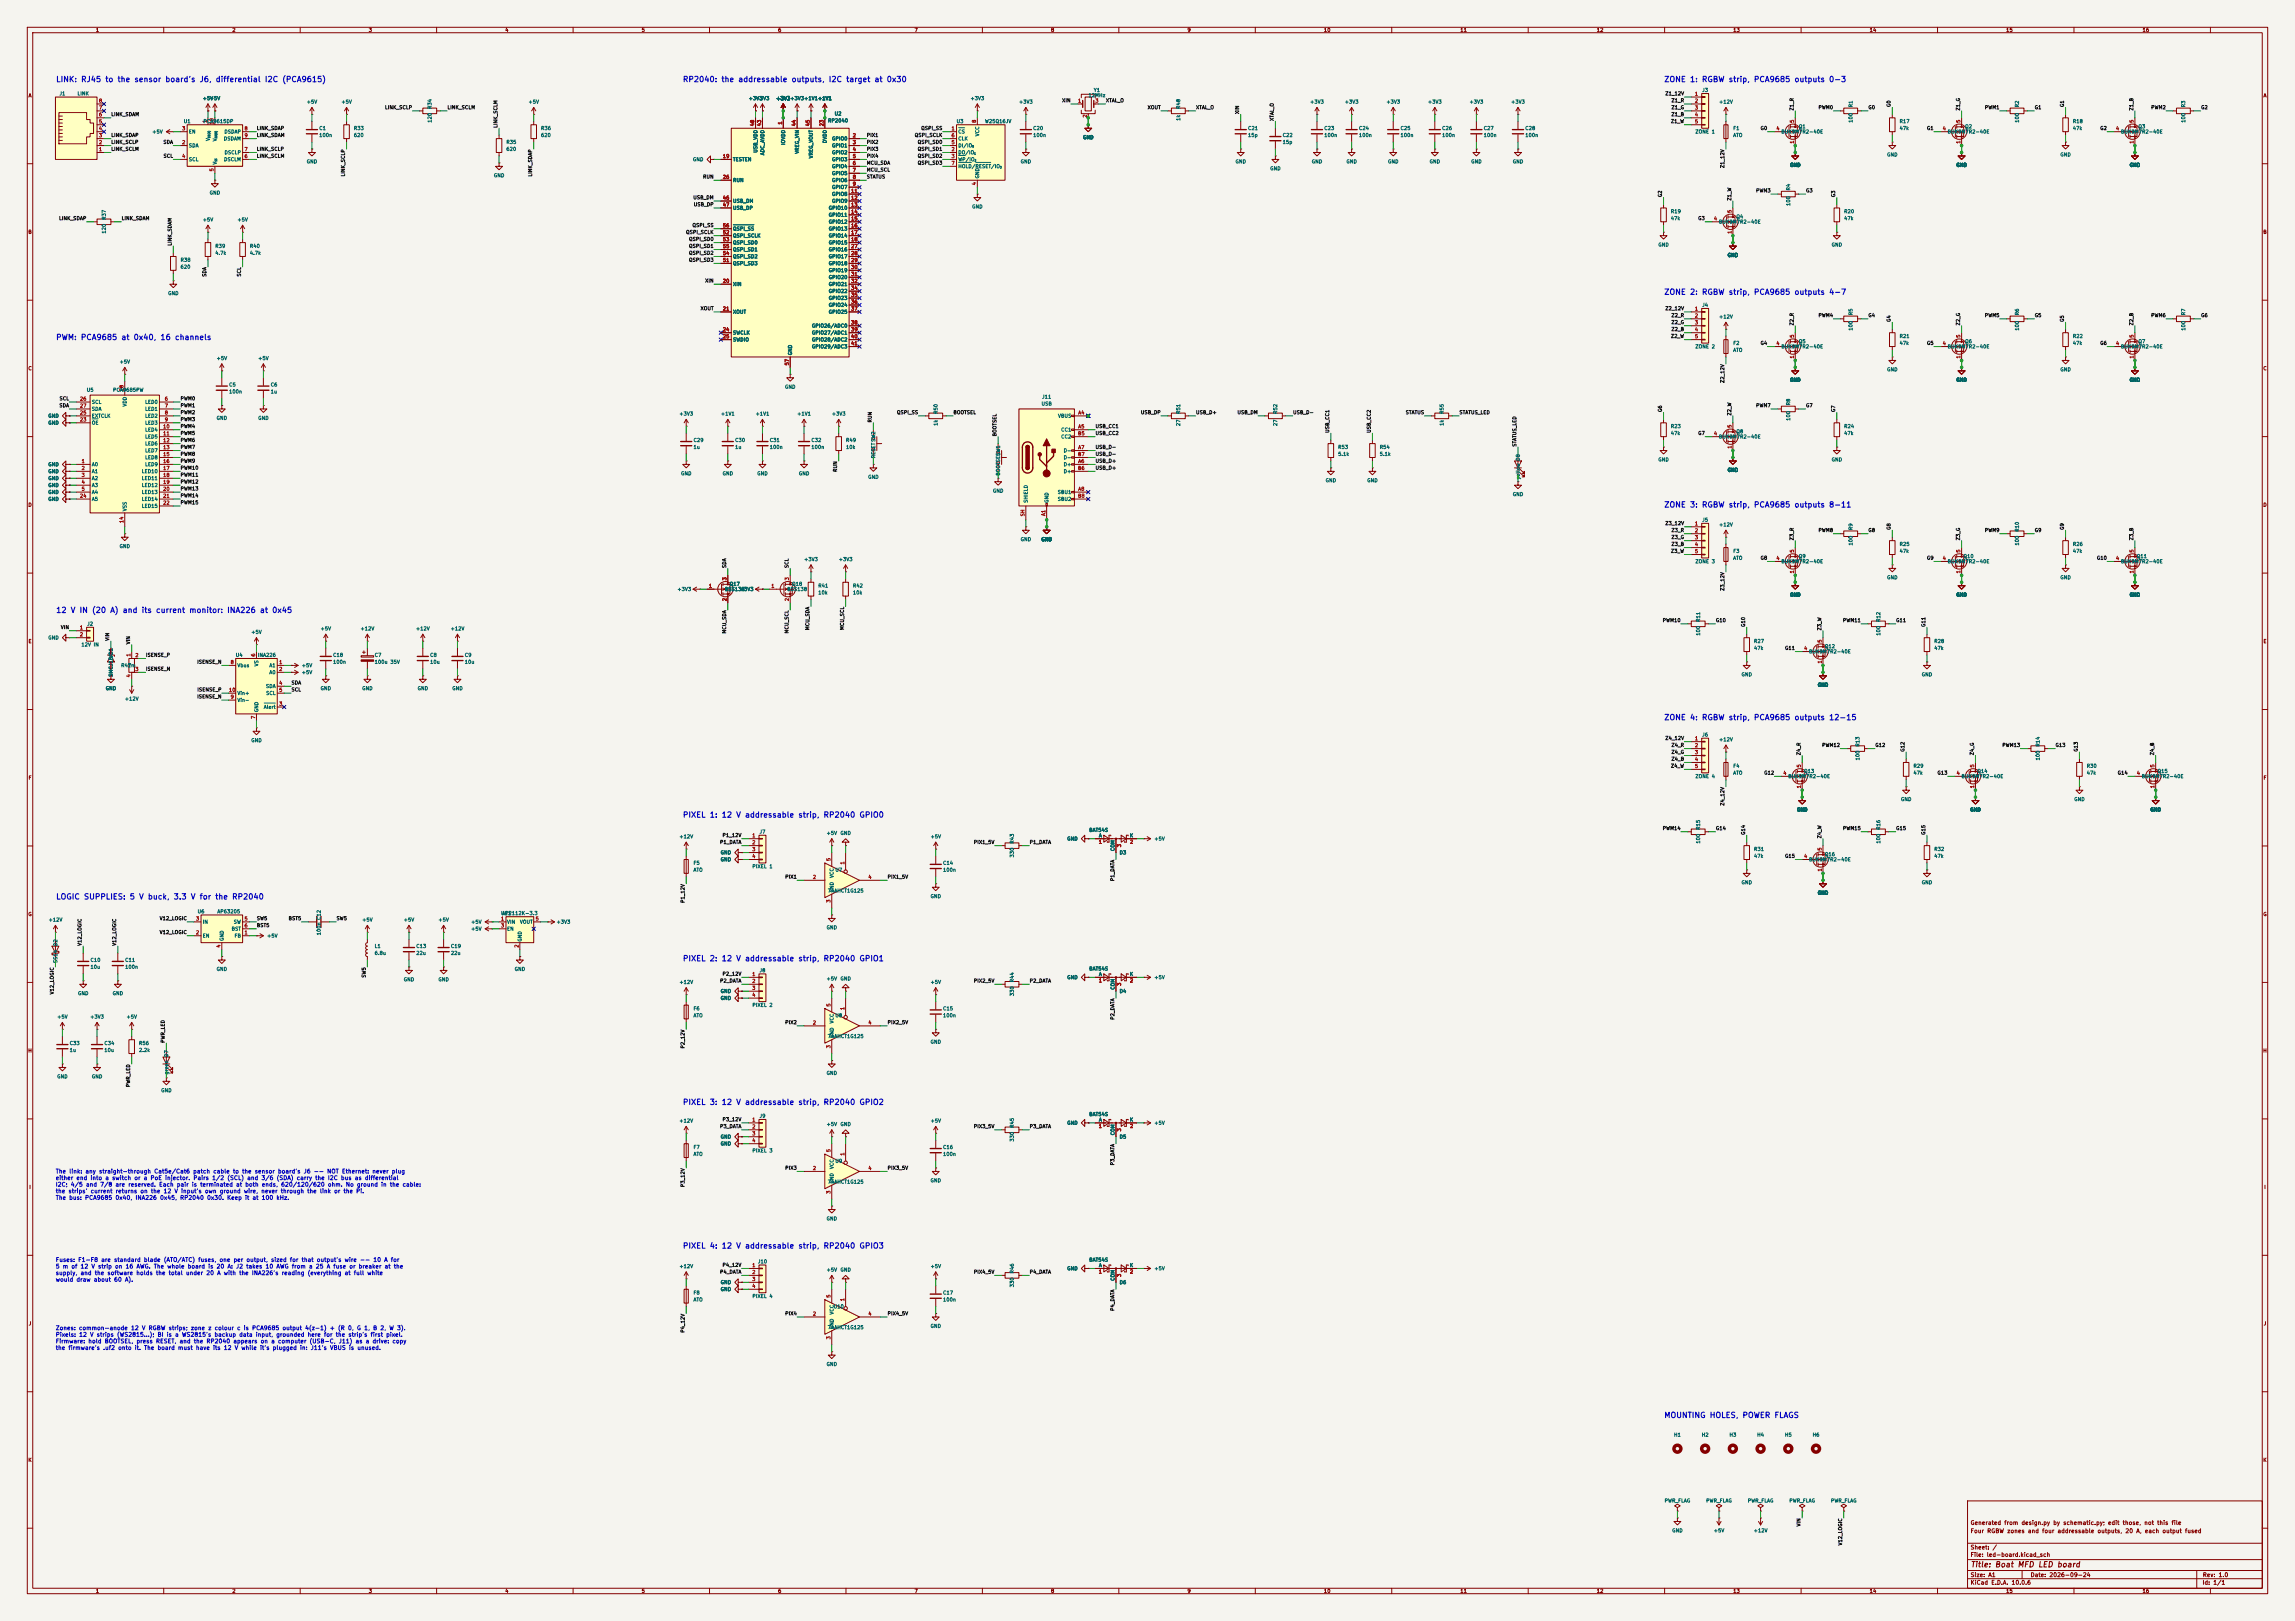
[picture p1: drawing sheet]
<svg xmlns="http://www.w3.org/2000/svg" width="841mm" height="594mm" viewBox="0 0 841 594" stroke-linecap="round" stroke-linejoin="round" font-family="sans-serif">
<defs><g id="words">
<g font-size="2" fill="#0000c2">
<text x="20.4" y="30.6">LINK: RJ45 to the sensor board's J6, differential I2C (PCA9615)</text>
<text x="250.1" y="30.6">RP2040: the addressable outputs, I2C target at 0x30</text>
<text x="609.7" y="30.6">ZONE 1: RGBW strip, PCA9685 outputs 0-3</text>
<text x="609.7" y="108.5">ZONE 2: RGBW strip, PCA9685 outputs 4-7</text>
<text x="20.4" y="125.1">PWM: PCA9685 at 0x40, 16 channels</text>
<text x="609.7" y="186.4">ZONE 3: RGBW strip, PCA9685 outputs 8-11</text>
<text x="20.4" y="225.1">12 V IN (20 A) and its current monitor: INA226 at 0x45</text>
<text x="609.7" y="264.4">ZONE 4: RGBW strip, PCA9685 outputs 12-15</text>
<text x="250.1" y="300.1">PIXEL 1: 12 V addressable strip, RP2040 GPIO0</text>
<text x="20.4" y="330.1">LOGIC SUPPLIES: 5 V buck, 3.3 V for the RP2040</text>
<text x="250.1" y="352.7">PIXEL 2: 12 V addressable strip, RP2040 GPIO1</text>
<text x="250.1" y="405.4">PIXEL 3: 12 V addressable strip, RP2040 GPIO2</text>
<text x="250.1" y="458">PIXEL 4: 12 V addressable strip, RP2040 GPIO3</text>
<text x="609.7" y="520.1">MOUNTING HOLES, POWER FLAGS</text>
</g>
<text font-size="2" fill="#840000" x="722" y="574.8">Title: Boat MFD LED board</text>
<g font-size="1.5" fill="#0000c2">
<text x="20.3" y="430.4">The link: any straight-through Cat5e/Cat6 patch cable to the sensor board's J6 -- NOT Ethernet: never plug</text>
<text x="20.3" y="432.8">either end into a switch or a PoE injector. Pairs 1/2 (SCL) and 3/6 (SDA) carry the I2C bus as differential</text>
<text x="20.3" y="435.2">I2C; 4/5 and 7/8 are reserved. Each pair is terminated at both ends, 620/120/620 ohm. No ground in the cable:</text>
<text x="20.3" y="437.6">the strips' current returns on the 12 V input's own ground wire, never through the link or the Pi.</text>
<text x="20.3" y="440">The bus: PCA9685 0x40, INA226 0x45, RP2040 0x30. Keep it at 100 kHz.</text>
<text x="20.3" y="462.8">Fuses: F1-F8 are standard blade (ATO/ATC) fuses, one per output, sized for that output's wire -- 10 A for</text>
<text x="20.3" y="465.2">5 m of 12 V strip on 16 AWG. The whole board is 20 A: J2 takes 10 AWG from a 25 A fuse or breaker at the</text>
<text x="20.3" y="467.6">supply, and the software holds the total under 20 A with the INA226's reading (everything at full white</text>
<text x="20.3" y="470">would draw about 60 A).</text>
<text x="20.3" y="487.8">Zones: common-anode 12 V RGBW strips; zone z colour c is PCA9685 output 4(z-1) + (R 0, G 1, B 2, W 3).</text>
<text x="20.3" y="490.2">Pixels: 12 V strips (WS2815...); BI is a WS2815's backup data input, grounded here for the strip's first pixel.</text>
<text x="20.3" y="492.6">Firmware: hold BOOTSEL, press RESET, and the RP2040 appears on a computer (USB-C, J11) as a drive: copy</text>
<text x="20.3" y="495">the firmware's .uf2 onto it. The board must have its 12 V while it's plugged in: J11's VBUS is unused.</text>
</g>
<g font-size="1.5" fill="#840000">
<text x="721.9" y="562.1">Four RGBW zones and four addressable outputs, 20 A, each output fused</text>
<text x="721.9" y="559.1">Generated from design.py by schematic.py; edit those, not this file</text>
<text x="721.9" y="568.1">Sheet: /</text>
<text x="721.9" y="570.8">File: led-board.kicad_sch</text>
<text x="721.9" y="581">KiCad E.D.A. 10.0.6</text>
<text x="721.9" y="578.2">Size: A1</text>
<text x="743.9" y="578.2">Date: 2026-09-24</text>
<text x="806.9" y="581">Id: 1/1</text>
<text x="807" y="578.2">Rev: 1.0</text>
</g>
<g font-size="1.3" fill="#840000">
<text x="35" y="12">1</text>
<text x="85" y="12">2</text>
<text x="135" y="12">3</text>
<text x="185" y="12">4</text>
<text x="235" y="12">5</text>
<text x="285" y="12">6</text>
<text x="335" y="12">7</text>
<text x="385" y="12">8</text>
<text x="435" y="12">9</text>
<text x="485" y="12">10</text>
<text x="535" y="12">11</text>
<text x="585" y="12">12</text>
<text x="635" y="12">13</text>
<text x="685" y="12">14</text>
<text x="735" y="12">15</text>
<text x="785" y="12">16</text>
<text x="10.3" y="36">A</text>
<text x="829.3" y="36">A</text>
<text x="10.2" y="86">B</text>
<text x="829.2" y="86">B</text>
<text x="10.2" y="136">C</text>
<text x="829.2" y="136">C</text>
<text x="10.2" y="186">D</text>
<text x="829.2" y="186">D</text>
<text x="10.3" y="236">E</text>
<text x="829.3" y="236">E</text>
<text x="10.3" y="286">F</text>
<text x="829.3" y="286">F</text>
<text x="10.2" y="336">G</text>
<text x="829.2" y="336">G</text>
<text x="10.2" y="386">H</text>
<text x="829.2" y="386">H</text>
<text x="10.6" y="436">I</text>
<text x="829.6" y="436">I</text>
<text x="10.4" y="486">J</text>
<text x="829.4" y="486">J</text>
<text x="10.2" y="536">K</text>
<text x="829.2" y="536">K</text>
<text x="35" y="584">1</text>
<text x="85" y="584">2</text>
<text x="135" y="584">3</text>
<text x="185" y="584">4</text>
<text x="235" y="584">5</text>
<text x="285" y="584">6</text>
<text x="335" y="584">7</text>
<text x="385" y="584">8</text>
<text x="435" y="584">9</text>
<text x="485" y="584">10</text>
<text x="535" y="584">11</text>
<text x="585" y="584">12</text>
<text x="635" y="584">13</text>
<text x="685" y="584">14</text>
<text x="735" y="584">15</text>
<text x="785" y="584">16</text>
</g>
<g font-size="1.3" fill="#006464">
<text x="21.6" y="35.3">J1</text>
<text x="28.2" y="35.3">LINK</text>
<text x="398.7" y="35.9">12MHz</text>
<text x="400.7" y="34">Y1</text>
<text x="623.6" y="34">J3</text>
<text x="74.1" y="37">+5V</text>
<text x="76.7" y="37">+5V</text>
<text x="112.2" y="38.3">+5V</text>
<text x="124.9" y="38.3">+5V</text>
<text x="158.4" y="40.1" transform="rotate(-90 158.4 40.1)">R34</text>
<text x="193.5" y="38.3">+5V</text>
<text x="274.2" y="37">+3V3</text>
<text x="276.7" y="37">+3V3</text>
<text x="284.4" y="37">+3V3+3V3+1V1+1V1</text>
<text x="284.4" y="37">+3V3</text>
<text x="299.6" y="37">+1V1</text>
<text x="355.5" y="37">+3V3</text>
<text x="373.3" y="38.3">+3V3</text>
<text x="432.8" y="40.1" transform="rotate(-90 432.8 40.1)">R48</text>
<text x="479.9" y="38.3">+3V3</text>
<text x="492.6" y="38.3">+3V3</text>
<text x="507.9" y="38.3">+3V3</text>
<text x="523.1" y="38.3">+3V3</text>
<text x="538.4" y="38.3">+3V3</text>
<text x="553.6" y="38.3">+3V3</text>
<text x="629.8" y="38.3">+12V</text>
<text x="679.1" y="39.5" transform="rotate(-90 679.1 39.5)">R1</text>
<text x="740.1" y="39.5" transform="rotate(-90 740.1 39.5)">R2</text>
<text x="801.1" y="39.5" transform="rotate(-90 801.1 39.5)">R3</text>
<text x="67.2" y="45.4">U1</text>
<text x="74.4" y="45.4">PCA9615DP</text>
<text x="116.8" y="48">C1</text>
<text x="129.5" y="48">R33</text>
<text x="158.4" y="45.1" transform="rotate(-90 158.4 45.1)">120</text>
<text x="198.1" y="48">R36</text>
<text x="303.3" y="45.2">RP2040</text>
<text x="305.7" y="42.6">U2</text>
<text x="350.4" y="45.4">U3</text>
<text x="360.8" y="45.4">W25Q16JV</text>
<text x="378.4" y="48">C20</text>
<text x="432.8" y="44.4" transform="rotate(-90 432.8 44.4)">1k</text>
<text x="457.2" y="48">C21</text>
<text x="485.1" y="48">C23</text>
<text x="497.8" y="48">C24</text>
<text x="513.1" y="48">C25</text>
<text x="528.3" y="48">C26</text>
<text x="543.5" y="48">C27</text>
<text x="558.8" y="48">C28</text>
<text x="635" y="48">F1</text>
<text x="659" y="47.3">Q1</text>
<text x="679.1" y="45.1" transform="rotate(-90 679.1 45.1)">100</text>
<text x="695.9" y="45.4">R17</text>
<text x="695.9" y="48">47k</text>
<text x="720" y="47.3">Q2</text>
<text x="740.1" y="45.1" transform="rotate(-90 740.1 45.1)">100</text>
<text x="759.4" y="45.4">R18</text>
<text x="759.4" y="48">47k</text>
<text x="783.5" y="47.3">Q3</text>
<text x="801.1" y="45.1" transform="rotate(-90 801.1 45.1)">100</text>
<text x="55.6" y="49.2">+5V</text>
<text x="69.1" y="49.2">EN</text>
<text x="77.2" y="51.8" transform="rotate(-90 77.2 51.8)">V</text>
<text x="79.7" y="51.9" transform="rotate(-90 79.7 51.9)">V</text>
<text x="81.9" y="51.8">DSDAM</text>
<text x="82.1" y="49.2">DSDAP</text>
<text x="116.8" y="50.5">100n</text>
<text x="129.5" y="50.5">620</text>
<text x="185.4" y="53">R35</text>
<text x="198.1" y="50.5">620</text>
<text x="288" y="53.3" transform="rotate(-90 288 53.3)">IOVDD</text>
<text x="303.2" y="52.6" transform="rotate(-90 303.2 52.6)">DVDD</text>
<text x="304.7" y="51.8">GPIO0</text>
<text x="351" y="49.2">CS</text>
<text x="351" y="51.8">CLK</text>
<text x="359.1" y="50.1" transform="rotate(-90 359.1 50.1)">VCC</text>
<text x="378.4" y="50.5">100n</text>
<text x="396.7" y="51.3">GND</text>
<text x="457.2" y="50.5">15p</text>
<text x="469.9" y="50.5">C22</text>
<text x="469.9" y="53">15p</text>
<text x="485.1" y="50.5">100n</text>
<text x="497.8" y="50.5">100n</text>
<text x="513.1" y="50.5">100n</text>
<text x="528.3" y="50.5">100n</text>
<text x="543.5" y="50.5">100n</text>
<text x="558.8" y="50.5">100n</text>
<text x="621.1" y="49.2">ZONE 1</text>
<text x="635" y="50.5">ATO</text>
<text x="652.6" y="49.2">BUK9M7R2-40E</text>
<text x="713.6" y="49.2">BUK9M7R2-40E</text>
<text x="777.1" y="49.2">BUK9M7R2-40E</text>
<text x="69.1" y="54.3">SDA</text>
<text x="69.1" y="59.4">SCL</text>
<text x="81.9" y="59.4">DSCLM</text>
<text x="82.1" y="56.8">DSCLP</text>
<text x="185.4" y="55.6">620</text>
<text x="253.8" y="59.4">GND</text>
<text x="268.5" y="59.4">TESTEN</text>
<text x="277.8" y="56.1" transform="rotate(-90 277.8 56.1)">USB_VDD</text>
<text x="280.4" y="57" transform="rotate(-90 280.4 57)">ADC_AVDD</text>
<text x="293.1" y="56.5" transform="rotate(-90 293.1 56.5)">VREG_VIN</text>
<text x="298.1" y="58.2" transform="rotate(-90 298.1 58.2)">VREG_VOUT</text>
<text x="304.7" y="54.3">GPIO1</text>
<text x="304.7" y="56.8">GPIO2</text>
<text x="304.7" y="59.4">GPIO3</text>
<text x="351" y="56.8">DO/IO</text>
<text x="351" y="59.4">WP/IO</text>
<text x="351" y="54.3">DI/IO</text>
<text x="691.4" y="57.6">GND</text>
<text x="754.9" y="57.6">GND</text>
<text x="79.7" y="60.5" transform="rotate(-90 79.7 60.5)">V</text>
<text x="112.2" y="60.2">GND</text>
<text x="180.8" y="65.3">GND</text>
<text x="304.7" y="61.9">GPIO4</text>
<text x="304.7" y="64.5">GPIO5</text>
<text x="351" y="61.9">HOLD/RESET/IO</text>
<text x="359.1" y="65.6" transform="rotate(-90 359.1 65.6)">GND</text>
<text x="373.9" y="60.2">GND</text>
<text x="452.6" y="60.2">GND</text>
<text x="465.3" y="62.7">GND</text>
<text x="480.5" y="60.2">GND</text>
<text x="493.2" y="60.2">GND</text>
<text x="508.5" y="60.2">GND</text>
<text x="523.7" y="60.2">GND</text>
<text x="539" y="60.2">GND</text>
<text x="554.2" y="60.2">GND</text>
<text x="655.8" y="61.4">GND</text>
<text x="716.8" y="61.4">GND</text>
<text x="780.3" y="61.4">GND</text>
<text x="76.7" y="71.6">GND</text>
<text x="268.5" y="67">RUN</text>
<text x="304.7" y="67">GPIO6</text>
<text x="304.7" y="69.5">GPIO7</text>
<text x="656.3" y="69.9" transform="rotate(-90 656.3 69.9)">R4</text>
<text x="268.5" y="74.6">USB_DM</text>
<text x="268.5" y="77.2">USB_DP</text>
<text x="303.5" y="77.2">GPIO10</text>
<text x="304.7" y="72.1">GPIO8</text>
<text x="304.7" y="74.6">GPIO9</text>
<text x="356.1" y="76.7">GND</text>
<text x="656.3" y="75.6" transform="rotate(-90 656.3 75.6)">100</text>
<text x="39.1" y="80.7" transform="rotate(-90 39.1 80.7)">R37</text>
<text x="74.1" y="81.5">+5V</text>
<text x="86.8" y="81.5">+5V</text>
<text x="303.5" y="79.7">GPIO11</text>
<text x="303.5" y="82.2">GPIO12</text>
<text x="612.1" y="78.4">R19</text>
<text x="612.1" y="81">47k</text>
<text x="629.7" y="82.2">BUK9M7R2-40E</text>
<text x="636.1" y="80.3">Q4</text>
<text x="675.6" y="78.4">R20</text>
<text x="675.6" y="81">47k</text>
<text x="39.1" y="85.8" transform="rotate(-90 39.1 85.8)">120</text>
<text x="268.5" y="87.3">QSPI_SCLK</text>
<text x="268.5" y="89.9">QSPI_SD0</text>
<text x="268.5" y="84.8">QSPI_SS</text>
<text x="303.5" y="84.8">GPIO13</text>
<text x="303.5" y="87.3">GPIO14</text>
<text x="303.5" y="89.9">GPIO15</text>
<text x="78.7" y="91.1">R39</text>
<text x="78.7" y="93.7">4.7k</text>
<text x="91.4" y="91.1">R40</text>
<text x="91.4" y="93.7">4.7k</text>
<text x="268.5" y="94.9">QSPI_SD2</text>
<text x="268.5" y="92.4">QSPI_SD1</text>
<text x="303.5" y="92.4">GPIO16</text>
<text x="303.5" y="94.9">GPIO17</text>
<text x="607.5" y="90.7">GND</text>
<text x="632.9" y="94.5">GND</text>
<text x="671" y="90.7">GND</text>
<text x="66" y="96.2">R38</text>
<text x="66" y="98.8">620</text>
<text x="268.5" y="97.5">QSPI_SD3</text>
<text x="303.5" y="97.5">GPIO18</text>
<text x="303.5" y="100">GPIO19</text>
<text x="268.5" y="105.1">XIN</text>
<text x="303.5" y="102.6">GPIO20</text>
<text x="303.5" y="105.1">GPIO21</text>
<text x="303.5" y="107.6">GPIO22</text>
<text x="61.4" y="108.4">GND</text>
<text x="303.5" y="110.2">GPIO23</text>
<text x="303.5" y="112.7">GPIO24</text>
<text x="623.6" y="112.7">J4</text>
<text x="268.5" y="115.3">XOUT</text>
<text x="303.5" y="115.3">GPIO25</text>
<text x="629.8" y="117">+12V</text>
<text x="679.1" y="115.7" transform="rotate(-90 679.1 115.7)">R5</text>
<text x="740.1" y="115.7" transform="rotate(-90 740.1 115.7)">R6</text>
<text x="801.1" y="115.7" transform="rotate(-90 801.1 115.7)">R7</text>
<text x="268.5" y="122.9">SWCLK</text>
<text x="268.5" y="125.4">SWDIO</text>
<text x="297.4" y="120.3">GPIO26/ADC0</text>
<text x="297.4" y="122.9">GPIO27/ADC1</text>
<text x="297.4" y="125.4">GPIO28/ADC2</text>
<text x="679.1" y="121.3" transform="rotate(-90 679.1 121.3)">100</text>
<text x="695.9" y="124.2">R21</text>
<text x="740.1" y="121.3" transform="rotate(-90 740.1 121.3)">100</text>
<text x="759.4" y="124.2">R22</text>
<text x="801.1" y="121.3" transform="rotate(-90 801.1 121.3)">100</text>
<text x="290.5" y="130.3" transform="rotate(-90 290.5 130.3)">GND</text>
<text x="297.4" y="128">GPIO29/ADC3</text>
<text x="621.1" y="128">ZONE 2</text>
<text x="635" y="126.7">F2</text>
<text x="635" y="129.2">ATO</text>
<text x="652.6" y="128">BUK9M7R2-40E</text>
<text x="659" y="126.1">Q5</text>
<text x="695.9" y="126.7">47k</text>
<text x="713.6" y="128">BUK9M7R2-40E</text>
<text x="720" y="126.1">Q6</text>
<text x="759.4" y="126.7">47k</text>
<text x="777.1" y="128">BUK9M7R2-40E</text>
<text x="783.5" y="126.1">Q7</text>
<text x="43.7" y="133.5">+5V</text>
<text x="79.2" y="132.3">+5V</text>
<text x="94.5" y="132.3">+5V</text>
<text x="691.4" y="136.4">GND</text>
<text x="754.9" y="136.4">GND</text>
<text x="31.6" y="143.8">U5</text>
<text x="41.3" y="143.8">PCA9685PW</text>
<text x="83.8" y="141.9">C5</text>
<text x="99" y="141.9">C6</text>
<text x="287.5" y="142.7">GND</text>
<text x="655.8" y="140.2">GND</text>
<text x="716.8" y="140.2">GND</text>
<text x="780.3" y="140.2">GND</text>
<text x="33.5" y="148.3">SCL</text>
<text x="46.7" y="149.1" transform="rotate(-90 46.7 149.1)">VDD</text>
<text x="53" y="148.3">LED0</text>
<text x="83.8" y="144.5">100n</text>
<text x="99" y="144.5">1u</text>
<text x="381.5" y="148.9">USB</text>
<text x="381.7" y="146.4">J11</text>
<text x="656.3" y="148.7" transform="rotate(-90 656.3 148.7)">R8</text>
<text x="17.5" y="153.4">GND</text>
<text x="17.5" y="155.9">GND</text>
<text x="33.5" y="155.9">OE</text>
<text x="33.5" y="153.4">EXTCLK</text>
<text x="33.5" y="150.8">SDA</text>
<text x="53" y="150.8">LED1</text>
<text x="53" y="153.4">LED2</text>
<text x="53" y="155.9">LED3</text>
<text x="79.2" y="154.2">GND</text>
<text x="94.5" y="154.2">GND</text>
<text x="248.8" y="152.6">+3V3</text>
<text x="264" y="152.6">+1V1</text>
<text x="276.7" y="152.6">+1V1</text>
<text x="292" y="152.6">+1V1</text>
<text x="304.7" y="152.6">+3V3</text>
<text x="343.9" y="151.8" transform="rotate(-90 343.9 151.8)">R50</text>
<text x="387.6" y="153.4">VBUS</text>
<text x="432.8" y="151.8" transform="rotate(-90 432.8 151.8)">R51</text>
<text x="468.3" y="151.8" transform="rotate(-90 468.3 151.8)">R52</text>
<text x="529.3" y="151.8" transform="rotate(-90 529.3 151.8)">R55</text>
<text x="656.3" y="154.3" transform="rotate(-90 656.3 154.3)">100</text>
<text x="53" y="158.4">LED4</text>
<text x="53" y="161">LED5</text>
<text x="343.9" y="156.2" transform="rotate(-90 343.9 156.2)">1k</text>
<text x="388.7" y="158.4">CC1</text>
<text x="388.7" y="161">CC2</text>
<text x="432.8" y="156.3" transform="rotate(-90 432.8 156.3)">27</text>
<text x="468.3" y="156.3" transform="rotate(-90 468.3 156.3)">27</text>
<text x="529.3" y="156.2" transform="rotate(-90 529.3 156.2)">1k</text>
<text x="612.1" y="157.2">R23</text>
<text x="612.1" y="159.7">47k</text>
<text x="629.7" y="161">BUK9M7R2-40E</text>
<text x="636.1" y="159.1">Q8</text>
<text x="675.6" y="157.2">R24</text>
<text x="675.6" y="159.7">47k</text>
<text x="53" y="163.5">LED6</text>
<text x="53" y="166.1">LED7</text>
<text x="254" y="162.3">C29</text>
<text x="254" y="164.8">1u</text>
<text x="269.2" y="162.3">C30</text>
<text x="269.2" y="164.8">1u</text>
<text x="281.9" y="162.3">C31</text>
<text x="281.9" y="164.8">100n</text>
<text x="297.2" y="162.3">C32</text>
<text x="297.2" y="164.8">100n</text>
<text x="309.9" y="162.3">R49</text>
<text x="309.9" y="164.8">10k</text>
<text x="366.7" y="167.2" transform="rotate(-90 366.7 167.2)">SW1</text>
<text x="389.6" y="166.1">D-</text>
<text x="490.2" y="164.8">R53</text>
<text x="490.2" y="167.3">5.1k</text>
<text x="505.4" y="164.8">R54</text>
<text x="505.4" y="167.3">5.1k</text>
<text x="17.5" y="171.1">GND</text>
<text x="17.5" y="173.7">GND</text>
<text x="33.5" y="171.1">A0</text>
<text x="33.5" y="173.7">A1</text>
<text x="51.8" y="173.7">LED10</text>
<text x="53" y="168.6">LED8</text>
<text x="53" y="171.1">LED9</text>
<text x="321" y="168.1" transform="rotate(-90 321 168.1)">RESETSW2</text>
<text x="389.6" y="171.1">D+</text>
<text x="389.6" y="173.7">D+</text>
<text x="389.6" y="168.6">D-</text>
<text x="607.5" y="169.4">GND</text>
<text x="632.9" y="173.2">GND</text>
<text x="671" y="169.4">GND</text>
<text x="17.5" y="178.8">GND</text>
<text x="17.5" y="176.2">GND</text>
<text x="33.5" y="176.2">A2</text>
<text x="33.5" y="178.8">A3</text>
<text x="51.8" y="176.2">LED11</text>
<text x="51.8" y="178.8">LED12</text>
<text x="249.4" y="174.5">GND</text>
<text x="264.6" y="174.5">GND</text>
<text x="277.3" y="174.5">GND</text>
<text x="292.6" y="174.5">GND</text>
<text x="318" y="175.7">GND</text>
<text x="366.7" y="174.4" transform="rotate(-90 366.7 174.4)">BOOTSEL</text>
<text x="485.6" y="177">GND</text>
<text x="500.9" y="177">GND</text>
<text x="557.2" y="175.8" transform="rotate(-90 557.2 175.8)">yellow D8</text>
<text x="17.5" y="181.3">GND</text>
<text x="17.5" y="183.8">GND</text>
<text x="33.5" y="181.3">A4</text>
<text x="33.5" y="183.8">A5</text>
<text x="51.8" y="181.3">LED13</text>
<text x="51.8" y="183.8">LED14</text>
<text x="363.7" y="180.8">GND</text>
<text x="376.9" y="184.4" transform="rotate(-90 376.9 184.4)">SHIELD</text>
<text x="384.5" y="184.4" transform="rotate(-90 384.5 184.4)">GND</text>
<text x="387.4" y="181.3">SBU1</text>
<text x="387.4" y="183.8">SBU2</text>
<text x="554.2" y="182.1">GND</text>
<text x="46.7" y="187.5" transform="rotate(-90 46.7 187.5)">VSS</text>
<text x="51.8" y="186.4">LED15</text>
<text x="623.6" y="191.5">J5</text>
<text x="629.8" y="193.2">+12V</text>
<text x="679.1" y="194.4" transform="rotate(-90 679.1 194.4)">R9</text>
<text x="740.1" y="195" transform="rotate(-90 740.1 195)">R10</text>
<text x="43.7" y="201.1">GND</text>
<text x="373.9" y="198.6">GND</text>
<text x="381.5" y="198.6">GND</text>
<text x="635" y="202.9">F3</text>
<text x="679.1" y="200.1" transform="rotate(-90 679.1 200.1)">100</text>
<text x="695.9" y="200.4">R25</text>
<text x="695.9" y="202.9">47k</text>
<text x="740.1" y="200.1" transform="rotate(-90 740.1 200.1)">100</text>
<text x="759.4" y="200.4">R26</text>
<text x="759.4" y="202.9">47k</text>
<text x="294.5" y="205.9">+3V3</text>
<text x="307.2" y="205.9">+3V3</text>
<text x="621.1" y="206.7">ZONE 3</text>
<text x="635" y="205.4">ATO</text>
<text x="652.6" y="206.7">BUK9M7R2-40E</text>
<text x="659" y="204.8">Q9</text>
<text x="713.6" y="206.7">BUK9M7R2-40E</text>
<text x="719.4" y="204.8">Q10</text>
<text x="777.1" y="206.7">BUK9M7R2-40E</text>
<text x="782.9" y="204.8">Q11</text>
<text x="267.2" y="215">Q17</text>
<text x="290.1" y="215">Q18</text>
<text x="299.7" y="215.6">R41</text>
<text x="312.4" y="215.6">R42</text>
<text x="691.4" y="212.6">GND</text>
<text x="754.9" y="212.6">GND</text>
<text x="248.1" y="216.9">+3V3</text>
<text x="265.5" y="216.9">BSS138</text>
<text x="270.9" y="216.9">+3V3</text>
<text x="288.3" y="216.9">BSS138</text>
<text x="299.7" y="218.1">10k</text>
<text x="312.4" y="218.1">10k</text>
<text x="655.8" y="218.9">GND</text>
<text x="716.8" y="218.9">GND</text>
<text x="780.3" y="218.9">GND</text>
<text x="31.8" y="229.6">J2</text>
<text x="91.9" y="232.6">+5V</text>
<text x="117.3" y="231.3">+5V</text>
<text x="132" y="231.3">+12V</text>
<text x="152.3" y="231.3">+12V</text>
<text x="165" y="231.3">+12V</text>
<text x="623.3" y="233.1" transform="rotate(-90 623.3 233.1)">100</text>
<text x="623.3" y="228" transform="rotate(-90 623.3 228)">R11</text>
<text x="689.3" y="233.1" transform="rotate(-90 689.3 233.1)">100</text>
<text x="689.3" y="228" transform="rotate(-90 689.3 228)">R12</text>
<text x="17.5" y="234.6">GND</text>
<text x="29.7" y="237.2">12V IN</text>
<text x="642.6" y="235.9">R27</text>
<text x="642.6" y="238.5">47k</text>
<text x="662.8" y="239.7">BUK9M7R2-40E</text>
<text x="668.6" y="237.8">Q12</text>
<text x="708.6" y="235.9">R28</text>
<text x="708.6" y="238.5">47k</text>
<text x="41.6" y="240.1" transform="rotate(-90 41.6 240.1)">D1</text>
<text x="44.3" y="244.8">R47</text>
<text x="46.7" y="244.8">1m</text>
<text x="86.2" y="241">U4</text>
<text x="86.8" y="244.8">Vbus</text>
<text x="94.3" y="241">INA226</text>
<text x="94.9" y="244.3" transform="rotate(-90 94.9 244.3)">VS</text>
<text x="98.6" y="244.8">A1</text>
<text x="110.4" y="244.8">+5V</text>
<text x="121.9" y="241">C18</text>
<text x="121.9" y="243.5">100n</text>
<text x="137.1" y="241">C7</text>
<text x="137.1" y="243.5">100u 35V</text>
<text x="157.5" y="241">C8</text>
<text x="157.5" y="243.5">10u</text>
<text x="170.2" y="241">C9</text>
<text x="170.2" y="243.5">10u</text>
<text x="41.6" y="248.2" transform="rotate(-90 41.6 248.2)">SMCJ18A</text>
<text x="98.6" y="247.3">A0</text>
<text x="110.4" y="247.3">+5V</text>
<text x="638" y="248.1">GND</text>
<text x="666" y="251.9">GND</text>
<text x="704.1" y="248.1">GND</text>
<text x="38.6" y="253.2">GND</text>
<text x="45.6" y="257">+12V</text>
<text x="86.8" y="257.5">Vin-</text>
<text x="86.8" y="255">Vin+</text>
<text x="97.3" y="252.4">SDA</text>
<text x="97.4" y="255">SCL</text>
<text x="117.3" y="253.2">GND</text>
<text x="132.6" y="253.2">GND</text>
<text x="152.9" y="253.2">GND</text>
<text x="165.6" y="253.2">GND</text>
<text x="94.9" y="261.1" transform="rotate(-90 94.9 261.1)">GND</text>
<text x="96.5" y="260">Alert</text>
<text x="91.9" y="272.3">GND</text>
<text x="623.6" y="270.2">J6</text>
<text x="629.8" y="272">+12V</text>
<text x="681.7" y="273.8" transform="rotate(-90 681.7 273.8)">R13</text>
<text x="747.7" y="273.8" transform="rotate(-90 747.7 273.8)">R14</text>
<text x="635" y="281.6">F4</text>
<text x="681.7" y="278.8" transform="rotate(-90 681.7 278.8)">100</text>
<text x="701" y="281.6">R29</text>
<text x="747.7" y="278.8" transform="rotate(-90 747.7 278.8)">100</text>
<text x="764.5" y="281.6">R30</text>
<text x="621.1" y="285.4">ZONE 4</text>
<text x="635" y="284.2">ATO</text>
<text x="655.1" y="285.4">BUK9M7R2-40E</text>
<text x="660.9" y="283.5">Q13</text>
<text x="701" y="284.2">47k</text>
<text x="718.6" y="285.4">BUK9M7R2-40E</text>
<text x="724.4" y="283.5">Q14</text>
<text x="764.5" y="284.2">47k</text>
<text x="784.7" y="285.4">BUK9M7R2-40E</text>
<text x="790.5" y="283.5">Q15</text>
<text x="696.4" y="293.9">GND</text>
<text x="759.9" y="293.9">GND</text>
<text x="658.3" y="297.7">GND</text>
<text x="721.8" y="297.7">GND</text>
<text x="787.9" y="297.7">GND</text>
<text x="278.2" y="305.8">J7</text>
<text x="399" y="305.1">BAT54S</text>
<text x="623.3" y="304.2" transform="rotate(-90 623.3 304.2)">R15</text>
<text x="689.3" y="304.2" transform="rotate(-90 689.3 304.2)">R16</text>
<text x="248.8" y="307.5">+12V</text>
<text x="302.7" y="306.2">+5V</text>
<text x="307.8" y="306.2">GND</text>
<text x="340.8" y="307.5">+5V</text>
<text x="371.8" y="309.3" transform="rotate(-90 371.8 309.3)">R43</text>
<text x="390.9" y="308.3">GND</text>
<text x="402.6" y="307.1">A</text>
<text x="413.9" y="307.1">K</text>
<text x="422.8" y="308.3">+5V</text>
<text x="623.3" y="309.3" transform="rotate(-90 623.3 309.3)">100</text>
<text x="689.3" y="309.3" transform="rotate(-90 689.3 309.3)">100</text>
<text x="254" y="317.2">F5</text>
<text x="263.9" y="315.9">GND</text>
<text x="263.9" y="313.4">GND</text>
<text x="345.4" y="317.2">C14</text>
<text x="371.8" y="314.4" transform="rotate(-90 371.8 314.4)">330</text>
<text x="408.7" y="312" transform="rotate(-90 408.7 312)">COM</text>
<text x="410.1" y="313.4">D3</text>
<text x="642.6" y="312.1">R31</text>
<text x="642.6" y="314.7">47k</text>
<text x="662.8" y="315.9">BUK9M7R2-40E</text>
<text x="668.6" y="314">Q16</text>
<text x="708.6" y="312.1">R32</text>
<text x="708.6" y="314.7">47k</text>
<text x="254" y="319.7">ATO</text>
<text x="275.6" y="318.5">PIXEL 1</text>
<text x="305.8" y="321.9" transform="rotate(-90 305.8 321.9)">VCC</text>
<text x="305.9" y="319.7">U7</text>
<text x="345.4" y="319.7">100n</text>
<text x="303.2" y="327.4">74AHCT1G125</text>
<text x="305.8" y="327.2" transform="rotate(-90 305.8 327.2)">GND</text>
<text x="340.8" y="329.4">GND</text>
<text x="638" y="324.3">GND</text>
<text x="666" y="328.1">GND</text>
<text x="704.1" y="324.3">GND</text>
<text x="72.3" y="335">U6</text>
<text x="79.5" y="335">AP63205</text>
<text x="183.4" y="335.6">U11</text>
<text x="183.8" y="335.6">AP2112K-3.3</text>
<text x="17.7" y="338">+12V</text>
<text x="74.1" y="338.8">IN</text>
<text x="84.7" y="341.3">BST</text>
<text x="85.5" y="338.8">SW</text>
<text x="132.6" y="338">+5V</text>
<text x="147.8" y="338">+5V</text>
<text x="160.5" y="338">+5V</text>
<text x="172.5" y="341.3">+5V</text>
<text x="172.5" y="338.8">+5V</text>
<text x="185.6" y="338.8">VIN</text>
<text x="185.6" y="341.3">EN</text>
<text x="190.4" y="338.8">VOUT</text>
<text x="203.8" y="338.8">+3V3</text>
<text x="302.7" y="340.8">GND</text>
<text x="21.3" y="346.8" transform="rotate(-90 21.3 346.8)">D2</text>
<text x="74.1" y="343.9">EN</text>
<text x="82.2" y="345" transform="rotate(-90 82.2 345)">GND</text>
<text x="85.8" y="343.9">FB</text>
<text x="97.7" y="343.9">+5V</text>
<text x="117.8" y="342.9" transform="rotate(-90 117.8 342.9)">100n C12</text>
<text x="137.1" y="347.7">L1</text>
<text x="152.4" y="347.7">C13</text>
<text x="165.1" y="347.7">C19</text>
<text x="191.5" y="345.2" transform="rotate(-90 191.5 345.2)">GND</text>
<text x="21.3" y="353.1" transform="rotate(-90 21.3 353.1)">SS14</text>
<text x="33" y="352.8">C10</text>
<text x="45.7" y="352.8">C11</text>
<text x="137.1" y="350.2">6.8u</text>
<text x="152.4" y="350.2">22u</text>
<text x="165.1" y="350.2">22u</text>
<text x="33" y="355.3">10u</text>
<text x="45.7" y="355.3">100n</text>
<text x="79.2" y="356.1">GND</text>
<text x="147.8" y="359.9">GND</text>
<text x="160.5" y="359.9">GND</text>
<text x="188.4" y="356.1">GND</text>
<text x="278.2" y="356.6">J8</text>
<text x="302.7" y="359.6">+5V</text>
<text x="307.8" y="359.6">GND</text>
<text x="390.9" y="359.1">GND</text>
<text x="399" y="355.9">BAT54S</text>
<text x="402.6" y="357.9">A</text>
<text x="413.9" y="357.9">K</text>
<text x="422.8" y="359.1">+5V</text>
<text x="28.4" y="365">GND</text>
<text x="41.1" y="365">GND</text>
<text x="248.8" y="360.9">+12V</text>
<text x="263.9" y="364.2">GND</text>
<text x="340.8" y="360.9">+5V</text>
<text x="371.8" y="365.2" transform="rotate(-90 371.8 365.2)">330</text>
<text x="371.8" y="360.1" transform="rotate(-90 371.8 360.1)">R44</text>
<text x="408.7" y="362.8" transform="rotate(-90 408.7 362.8)">COM</text>
<text x="410.1" y="364.2">D4</text>
<text x="254" y="370.5">F6</text>
<text x="263.9" y="366.7">GND</text>
<text x="275.6" y="369.3">PIXEL 2</text>
<text x="345.4" y="370.5">C15</text>
<text x="20.8" y="373.6">+5V</text>
<text x="32.9" y="373.6">+3V3</text>
<text x="46.2" y="373.6">+5V</text>
<text x="254" y="373.1">ATO</text>
<text x="305.8" y="375.2" transform="rotate(-90 305.8 375.2)">VCC</text>
<text x="305.9" y="373.1">U8</text>
<text x="345.4" y="373.1">100n</text>
<text x="25.4" y="383.2">C33</text>
<text x="38.1" y="383.2">C34</text>
<text x="50.8" y="383.2">R56</text>
<text x="303.2" y="380.7">74AHCT1G125</text>
<text x="305.8" y="380.5" transform="rotate(-90 305.8 380.5)">GND</text>
<text x="340.8" y="382.8">GND</text>
<text x="25.4" y="385.8">1u</text>
<text x="38.1" y="385.8">10u</text>
<text x="50.8" y="385.8">2.2k</text>
<text x="61.9" y="387.4" transform="rotate(-90 61.9 387.4)">D7</text>
<text x="20.8" y="395.5">GND</text>
<text x="33.5" y="395.5">GND</text>
<text x="61.9" y="393.9" transform="rotate(-90 61.9 393.9)">green</text>
<text x="302.7" y="394.2">GND</text>
<text x="58.9" y="400.5">GND</text>
<text x="248.8" y="411.7">+12V</text>
<text x="278.2" y="409.9">J9</text>
<text x="302.7" y="412.9">+5V</text>
<text x="307.8" y="412.9">GND</text>
<text x="340.8" y="411.7">+5V</text>
<text x="371.8" y="413.5" transform="rotate(-90 371.8 413.5)">R45</text>
<text x="390.9" y="412.4">GND</text>
<text x="399" y="409.3">BAT54S</text>
<text x="402.6" y="411.3">A</text>
<text x="413.9" y="411.3">K</text>
<text x="422.8" y="412.4">+5V</text>
<text x="263.9" y="417.5">GND</text>
<text x="371.8" y="418.5" transform="rotate(-90 371.8 418.5)">330</text>
<text x="408.7" y="416.2" transform="rotate(-90 408.7 416.2)">COM</text>
<text x="410.1" y="417.5">D5</text>
<text x="254" y="421.3">F7</text>
<text x="254" y="423.9">ATO</text>
<text x="263.9" y="420.1">GND</text>
<text x="275.6" y="422.6">PIXEL 3</text>
<text x="345.4" y="421.3">C16</text>
<text x="345.4" y="423.9">100n</text>
<text x="305.8" y="428.5" transform="rotate(-90 305.8 428.5)">VCC</text>
<text x="305.9" y="426.4">U9</text>
<text x="303.2" y="434">74AHCT1G125</text>
<text x="305.8" y="433.9" transform="rotate(-90 305.8 433.9)">GND</text>
<text x="340.8" y="433.6">GND</text>
<text x="302.7" y="447.5">GND</text>
<text x="248.8" y="465">+12V</text>
<text x="277.6" y="463.2">J10</text>
<text x="302.7" y="466.3">+5V</text>
<text x="307.8" y="466.3">GND</text>
<text x="340.8" y="465">+5V</text>
<text x="371.8" y="466.8" transform="rotate(-90 371.8 466.8)">R46</text>
<text x="390.9" y="465.8">GND</text>
<text x="399" y="462.6">BAT54S</text>
<text x="402.6" y="464.6">A</text>
<text x="413.9" y="464.6">K</text>
<text x="422.8" y="465.8">+5V</text>
<text x="263.9" y="470.9">GND</text>
<text x="263.9" y="473.4">GND</text>
<text x="371.8" y="471.8" transform="rotate(-90 371.8 471.8)">330</text>
<text x="408.7" y="469.5" transform="rotate(-90 408.7 469.5)">COM</text>
<text x="410.1" y="470.9">D6</text>
<text x="254" y="474.7">F8</text>
<text x="254" y="477.2">ATO</text>
<text x="275.6" y="475.9">PIXEL 4</text>
<text x="305.3" y="479.8">U10</text>
<text x="345.4" y="474.7">C17</text>
<text x="345.4" y="477.2">100n</text>
<text x="305.8" y="481.9" transform="rotate(-90 305.8 481.9)">VCC</text>
<text x="303.2" y="487.4">74AHCT1G125</text>
<text x="305.8" y="487.2" transform="rotate(-90 305.8 487.2)">GND</text>
<text x="340.8" y="486.9">GND</text>
<text x="302.7" y="500.9">GND</text>
<text x="613.3" y="526.7">H1</text>
<text x="623.4" y="526.7">H2</text>
<text x="633.6" y="526.7">H3</text>
<text x="643.8" y="526.7">H4</text>
<text x="653.9" y="526.7">H5</text>
<text x="664.1" y="526.7">H6</text>
<text x="609.8" y="550.9">PWR_FLAG</text>
<text x="625.1" y="550.9">PWR_FLAG</text>
<text x="640.3" y="550.9">PWR_FLAG</text>
<text x="655.6" y="550.9">PWR_FLAG</text>
<text x="670.8" y="550.9">PWR_FLAG</text>
<text x="612.6" y="561.8">GND</text>
<text x="627.9" y="561.8">+5V</text>
<text x="642.5" y="561.8">+12V</text>
</g>
<g font-size="1.3" fill="#0f0f0f">
<text x="610.1" y="35.2">Z1_12V</text>
<text x="140.9" y="40.3">LINK_SCLP</text>
<text x="163.8" y="40.3">LINK_SCLM</text>
<text x="389.1" y="37.8">XIN</text>
<text x="405.1" y="37.8">XTAL_O</text>
<text x="420.4" y="40.3">XOUT</text>
<text x="438.1" y="40.3">XTAL_O</text>
<text x="454.3" y="41.9" transform="rotate(-90 454.3 41.9)">XIN</text>
<text x="612.3" y="37.8">Z1_R</text>
<text x="612.3" y="40.3">Z1_G</text>
<text x="657.5" y="40.7" transform="rotate(-90 657.5 40.7)">Z1_R</text>
<text x="666.2" y="40.3">PWM0</text>
<text x="684.5" y="40.3">G0</text>
<text x="693.1" y="39.4" transform="rotate(-90 693.1 39.4)">G0</text>
<text x="718.5" y="40.7" transform="rotate(-90 718.5 40.7)">Z1_G</text>
<text x="727.2" y="40.3">PWM1</text>
<text x="745.5" y="40.3">G1</text>
<text x="756.6" y="39.4" transform="rotate(-90 756.6 39.4)">G1</text>
<text x="782" y="40.7" transform="rotate(-90 782 40.7)">Z1_B</text>
<text x="788.1" y="40.3">PWM2</text>
<text x="806.4" y="40.3">G2</text>
<text x="40.6" y="42.9">LINK_SDAM</text>
<text x="94" y="47.9">LINK_SDAP</text>
<text x="182.6" y="47" transform="rotate(-90 182.6 47)">LINK_SCLM</text>
<text x="337.4" y="47.9">QSPI_SS</text>
<text x="467" y="44.5" transform="rotate(-90 467 44.5)">XTAL_O</text>
<text x="612.2" y="45.4">Z1_W</text>
<text x="612.3" y="42.9">Z1_B</text>
<text x="645" y="47.9">G0</text>
<text x="706" y="47.9">G1</text>
<text x="769.5" y="47.9">G2</text>
<text x="40.6" y="53">LINK_SCLP</text>
<text x="40.6" y="50.5">LINK_SDAP</text>
<text x="59.7" y="53">SDA</text>
<text x="94" y="50.5">LINK_SDAM</text>
<text x="317.5" y="53">PIX2</text>
<text x="317.5" y="50.5">PIX1</text>
<text x="335.1" y="50.5">QSPI_SCLK</text>
<text x="336.1" y="53">QSPI_SD0</text>
<text x="40.6" y="55.6">LINK_SCLM</text>
<text x="59.8" y="58.1">SCL</text>
<text x="94" y="58.1">LINK_SCLM</text>
<text x="94" y="55.6">LINK_SCLP</text>
<text x="317.5" y="55.6">PIX3</text>
<text x="317.5" y="58.1">PIX4</text>
<text x="336.1" y="55.6">QSPI_SD1</text>
<text x="336.1" y="58.1">QSPI_SD2</text>
<text x="126.7" y="64.8" transform="rotate(-90 126.7 64.8)">LINK_SCLP</text>
<text x="195.3" y="64.9" transform="rotate(-90 195.3 64.9)">LINK_SDAP</text>
<text x="257.5" y="65.7">RUN</text>
<text x="317.5" y="65.7">STATUS</text>
<text x="317.5" y="63.2">MCU_SCL</text>
<text x="317.5" y="60.6">MCU_SDA</text>
<text x="336.1" y="60.6">QSPI_SD3</text>
<text x="632.1" y="61.7" transform="rotate(-90 632.1 61.7)">Z1_12V</text>
<text x="643.4" y="70.8">PWM3</text>
<text x="661.6" y="70.8">G3</text>
<text x="253.9" y="73.3">USB_DM</text>
<text x="254.1" y="75.9">USB_DP</text>
<text x="609.3" y="72.4" transform="rotate(-90 609.3 72.4)">G2</text>
<text x="634.7" y="73.7" transform="rotate(-90 634.7 73.7)">Z1_W</text>
<text x="672.8" y="72.4" transform="rotate(-90 672.8 72.4)">G3</text>
<text x="21.5" y="81">LINK_SDAP</text>
<text x="44.4" y="81">LINK_SDAM</text>
<text x="253.6" y="83.5">QSPI_SS</text>
<text x="622.1" y="81">G3</text>
<text x="251.2" y="86">QSPI_SCLK</text>
<text x="252.3" y="88.6">QSPI_SD0</text>
<text x="63.2" y="90.2" transform="rotate(-90 63.2 90.2)">LINK_SDAM</text>
<text x="252.3" y="91.1">QSPI_SD1</text>
<text x="252.3" y="93.7">QSPI_SD2</text>
<text x="75.9" y="101.6" transform="rotate(-90 75.9 101.6)">SDA</text>
<text x="88.6" y="101.5" transform="rotate(-90 88.6 101.5)">SCL</text>
<text x="252.3" y="96.2">QSPI_SD3</text>
<text x="258.2" y="103.8">XIN</text>
<text x="256.6" y="114">XOUT</text>
<text x="610.1" y="114">Z2_12V</text>
<text x="612.3" y="116.5">Z2_R</text>
<text x="612.3" y="119.1">Z2_G</text>
<text x="657.5" y="119.4" transform="rotate(-90 657.5 119.4)">Z2_R</text>
<text x="666.2" y="116.5">PWM4</text>
<text x="684.5" y="116.5">G4</text>
<text x="693.1" y="118.1" transform="rotate(-90 693.1 118.1)">G4</text>
<text x="718.5" y="119.4" transform="rotate(-90 718.5 119.4)">Z2_G</text>
<text x="727.2" y="116.5">PWM5</text>
<text x="745.5" y="116.5">G5</text>
<text x="756.6" y="118.1" transform="rotate(-90 756.6 118.1)">G5</text>
<text x="782" y="119.4" transform="rotate(-90 782 119.4)">Z2_B</text>
<text x="788.1" y="116.5">PWM6</text>
<text x="806.4" y="116.5">G6</text>
<text x="612.2" y="124.1">Z2_W</text>
<text x="612.3" y="121.6">Z2_B</text>
<text x="645" y="126.7">G4</text>
<text x="706" y="126.7">G5</text>
<text x="769.5" y="126.7">G6</text>
<text x="632.1" y="140.5" transform="rotate(-90 632.1 140.5)">Z2_12V</text>
<text x="21.6" y="149.5">SDA</text>
<text x="21.7" y="147">SCL</text>
<text x="66" y="147">PWM0</text>
<text x="66" y="149.5">PWM1</text>
<text x="643.4" y="149.5">PWM7</text>
<text x="661.6" y="149.5">G7</text>
<text x="66" y="154.6">PWM3</text>
<text x="66" y="152.1">PWM2</text>
<text x="319.7" y="155" transform="rotate(-90 319.7 155)">RUN</text>
<text x="328.5" y="152.1">QSPI_SS</text>
<text x="349.2" y="152.1">BOOTSEL</text>
<text x="417.9" y="152.1">USB_DP</text>
<text x="438.1" y="152.1">USB_D+</text>
<text x="453.3" y="152.1">USB_DM</text>
<text x="473.7" y="152.1">USB_D-</text>
<text x="515" y="152.1">STATUS</text>
<text x="534.6" y="152.1">STATUS_LED</text>
<text x="609.3" y="151.2" transform="rotate(-90 609.3 151.2)">G6</text>
<text x="634.7" y="152.4" transform="rotate(-90 634.7 152.4)">Z2_W</text>
<text x="672.8" y="151.2" transform="rotate(-90 672.8 151.2)">G7</text>
<text x="66" y="159.7">PWM5</text>
<text x="66" y="157.2">PWM4</text>
<text x="365.4" y="160" transform="rotate(-90 365.4 160)">BOOTSEL</text>
<text x="401.3" y="157.2">USB_CC1</text>
<text x="401.3" y="159.7">USB_CC2</text>
<text x="487.4" y="158.8" transform="rotate(-90 487.4 158.8)">USB_CC1</text>
<text x="502.6" y="158.8" transform="rotate(-90 502.6 158.8)">USB_CC2</text>
<text x="622.1" y="159.7">G7</text>
<text x="66" y="162.2">PWM6</text>
<text x="66" y="167.3">PWM8</text>
<text x="66" y="164.8">PWM7</text>
<text x="401.3" y="167.3">USB_D-</text>
<text x="401.3" y="164.8">USB_D-</text>
<text x="555.9" y="163.9" transform="rotate(-90 555.9 163.9)">STATUS_LED</text>
<text x="66" y="169.9">PWM9</text>
<text x="66" y="172.4">PWM10</text>
<text x="307" y="173.1" transform="rotate(-90 307 173.1)">RUN</text>
<text x="401.3" y="169.9">USB_D+</text>
<text x="401.3" y="172.4">USB_D+</text>
<text x="66" y="174.9">PWM11</text>
<text x="66" y="177.5">PWM12</text>
<text x="66" y="185.1">PWM15</text>
<text x="66" y="180">PWM13</text>
<text x="66" y="182.6">PWM14</text>
<text x="610.1" y="192.7">Z3_12V</text>
<text x="612.3" y="195.3">Z3_R</text>
<text x="612.3" y="197.8">Z3_G</text>
<text x="666.2" y="195.3">PWM8</text>
<text x="684.5" y="195.3">G8</text>
<text x="693.1" y="194.3" transform="rotate(-90 693.1 194.3)">G8</text>
<text x="727.2" y="195.3">PWM9</text>
<text x="745.5" y="195.3">G9</text>
<text x="756.6" y="194.3" transform="rotate(-90 756.6 194.3)">G9</text>
<text x="612.2" y="202.9">Z3_W</text>
<text x="612.3" y="200.3">Z3_B</text>
<text x="657.5" y="198.1" transform="rotate(-90 657.5 198.1)">Z3_R</text>
<text x="718.5" y="198.1" transform="rotate(-90 718.5 198.1)">Z3_G</text>
<text x="782" y="198.1" transform="rotate(-90 782 198.1)">Z3_B</text>
<text x="266.4" y="208.3" transform="rotate(-90 266.4 208.3)">SDA</text>
<text x="289.2" y="208.3" transform="rotate(-90 289.2 208.3)">SCL</text>
<text x="645" y="205.4">G8</text>
<text x="706" y="205.4">G9</text>
<text x="768.2" y="205.4">G10</text>
<text x="632.1" y="216.7" transform="rotate(-90 632.1 216.7)">Z3_12V</text>
<text x="22.1" y="230.8">VIN</text>
<text x="266.4" y="232.3" transform="rotate(-90 266.4 232.3)">MCU_SDA</text>
<text x="289.2" y="232.3" transform="rotate(-90 289.2 232.3)">MCU_SCL</text>
<text x="296.9" y="231.1" transform="rotate(-90 296.9 231.1)">MCU_SDA</text>
<text x="309.6" y="231" transform="rotate(-90 309.6 231)">MCU_SCL</text>
<text x="609.1" y="228.3">PWM10</text>
<text x="628.6" y="228.3">G10</text>
<text x="639.8" y="229.9" transform="rotate(-90 639.8 229.9)">G10</text>
<text x="667.7" y="231.2" transform="rotate(-90 667.7 231.2)">Z3_W</text>
<text x="675.2" y="228.3">PWM11</text>
<text x="694.7" y="228.3">G11</text>
<text x="705.8" y="229.9" transform="rotate(-90 705.8 229.9)">G11</text>
<text x="40.3" y="235" transform="rotate(-90 40.3 235)">VIN</text>
<text x="47.9" y="236.2" transform="rotate(-90 47.9 236.2)">VIN</text>
<text x="653.9" y="238.4">G11</text>
<text x="53.3" y="241">ISENSE_P</text>
<text x="72.1" y="243.5">ISENSE_N</text>
<text x="53.3" y="246.1">ISENSE_N</text>
<text x="106.7" y="251.1">SDA</text>
<text x="72.1" y="256.2">ISENSE_N</text>
<text x="72.2" y="253.7">ISENSE_P</text>
<text x="106.7" y="253.7">SCL</text>
<text x="610.1" y="271.5">Z4_12V</text>
<text x="612.3" y="274">Z4_R</text>
<text x="667.6" y="274">PWM12</text>
<text x="687" y="274">G12</text>
<text x="698.2" y="275.6" transform="rotate(-90 698.2 275.6)">G12</text>
<text x="733.6" y="274">PWM13</text>
<text x="753.1" y="274">G13</text>
<text x="761.7" y="275.6" transform="rotate(-90 761.7 275.6)">G13</text>
<text x="612.2" y="281.6">Z4_W</text>
<text x="612.3" y="276.5">Z4_G</text>
<text x="612.3" y="279.1">Z4_B</text>
<text x="660.1" y="276.9" transform="rotate(-90 660.1 276.9)">Z4_R</text>
<text x="723.6" y="276.9" transform="rotate(-90 723.6 276.9)">Z4_G</text>
<text x="789.6" y="276.9" transform="rotate(-90 789.6 276.9)">Z4_B</text>
<text x="646.3" y="284.2">G12</text>
<text x="709.8" y="284.2">G13</text>
<text x="775.9" y="284.2">G14</text>
<text x="632.1" y="295.4" transform="rotate(-90 632.1 295.4)">Z4_12V</text>
<text x="609.1" y="304.5">PWM14</text>
<text x="628.6" y="304.5">G14</text>
<text x="675.2" y="304.5">PWM15</text>
<text x="694.7" y="304.5">G15</text>
<text x="263.7" y="309.6">P1_DATA</text>
<text x="264.6" y="307">P1_12V</text>
<text x="356.7" y="309.6">PIX1_5V</text>
<text x="377.2" y="309.6">P1_DATA</text>
<text x="639.8" y="306.1" transform="rotate(-90 639.8 306.1)">G14</text>
<text x="667.7" y="307.4" transform="rotate(-90 667.7 307.4)">Z4_W</text>
<text x="705.8" y="306.1" transform="rotate(-90 705.8 306.1)">G15</text>
<text x="653.9" y="314.6">G15</text>
<text x="287.6" y="322.3">PIX1</text>
<text x="325.1" y="322.3">PIX1_5V</text>
<text x="408.6" y="323" transform="rotate(-90 408.6 323)">P1_DATA</text>
<text x="251.1" y="331" transform="rotate(-90 251.1 331)">P1_12V</text>
<text x="58.4" y="337.5">V12_LOGIC</text>
<text x="94" y="337.5">SW5</text>
<text x="94" y="340">BST5</text>
<text x="105.6" y="337.5">BST5</text>
<text x="123.2" y="337.5">SW5</text>
<text x="30.2" y="346.7" transform="rotate(-90 30.2 346.7)">V12_LOGIC</text>
<text x="42.9" y="346.7" transform="rotate(-90 42.9 346.7)">V12_LOGIC</text>
<text x="58.4" y="342.6">V12_LOGIC</text>
<text x="134.3" y="358.4" transform="rotate(-90 134.3 358.4)">SW5</text>
<text x="264.6" y="357.8">P2_12V</text>
<text x="20" y="364.5" transform="rotate(-90 20 364.5)">V12_LOGIC</text>
<text x="263.7" y="360.4">P2_DATA</text>
<text x="356.7" y="360.4">PIX2_5V</text>
<text x="377.2" y="360.4">P2_DATA</text>
<text x="287.6" y="375.6">PIX2</text>
<text x="325.1" y="375.6">PIX2_5V</text>
<text x="408.6" y="373.8" transform="rotate(-90 408.6 373.8)">P2_DATA</text>
<text x="60.6" y="382.3" transform="rotate(-90 60.6 382.3)">PWR_LED</text>
<text x="251.1" y="384.4" transform="rotate(-90 251.1 384.4)">P2_12V</text>
<text x="47.9" y="398.5" transform="rotate(-90 47.9 398.5)">PWR_LED</text>
<text x="263.7" y="413.7">P3_DATA</text>
<text x="264.6" y="411.2">P3_12V</text>
<text x="356.7" y="413.7">PIX3_5V</text>
<text x="377.2" y="413.7">P3_DATA</text>
<text x="287.6" y="428.9">PIX3</text>
<text x="325.1" y="428.9">PIX3_5V</text>
<text x="408.6" y="427.2" transform="rotate(-90 408.6 427.2)">P3_DATA</text>
<text x="251.1" y="435.2" transform="rotate(-90 251.1 435.2)">P3_12V</text>
<text x="263.7" y="467">P4_DATA</text>
<text x="264.6" y="464.5">P4_12V</text>
<text x="356.7" y="467">PIX4_5V</text>
<text x="377.2" y="467">P4_DATA</text>
<text x="287.6" y="482.3">PIX4</text>
<text x="325.1" y="482.3">PIX4_5V</text>
<text x="408.6" y="480.5" transform="rotate(-90 408.6 480.5)">P4_DATA</text>
<text x="251.1" y="488.5" transform="rotate(-90 251.1 488.5)">P4_12V</text>
<text x="660.1" y="559.5" transform="rotate(-90 660.1 559.5)">VIN</text>
<text x="675.3" y="566.5" transform="rotate(-90 675.3 566.5)">V12_LOGIC</text>
</g>
<g font-size="1.3" fill="#a90000">
<text x="620.9" y="35.3">1</text>
<text x="36.1" y="40.4">7</text>
<text x="36.1" y="37.9">8</text>
<text x="394.9" y="37.9">1</text>
<text x="401.2" y="37.9">3</text>
<text x="620.9" y="37.9">2</text>
<text x="620.9" y="40.4">3</text>
<text x="36.1" y="45.5">5</text>
<text x="36.1" y="43">6</text>
<text x="76" y="45.2" transform="rotate(-90 76 45.2)">1</text>
<text x="78.5" y="45.8" transform="rotate(-90 78.5 45.8)">10</text>
<text x="276.6" y="46.4" transform="rotate(-90 276.6 46.4)">48</text>
<text x="279.2" y="46.4" transform="rotate(-90 279.2 46.4)">43</text>
<text x="286.8" y="45.8" transform="rotate(-90 286.8 45.8)">1</text>
<text x="291.9" y="46.4" transform="rotate(-90 291.9 46.4)">44</text>
<text x="297" y="46.4" transform="rotate(-90 297 46.4)">45</text>
<text x="302" y="46.4" transform="rotate(-90 302 46.4)">23</text>
<text x="357.9" y="45.2" transform="rotate(-90 357.9 45.2)">8</text>
<text x="398.6" y="43.3" transform="rotate(-90 398.6 43.3)">2</text>
<text x="620.9" y="43">4</text>
<text x="620.9" y="45.5">5</text>
<text x="657.6" y="45.2" transform="rotate(-90 657.6 45.2)">5</text>
<text x="718.6" y="45.2" transform="rotate(-90 718.6 45.2)">5</text>
<text x="782.1" y="45.2" transform="rotate(-90 782.1 45.2)">5</text>
<text x="36.1" y="53.1">2</text>
<text x="36.1" y="50.6">3</text>
<text x="36.1" y="48">4</text>
<text x="66.6" y="53.1">2</text>
<text x="66.6" y="48">3</text>
<text x="89.4" y="48">8</text>
<text x="89.4" y="50.6">9</text>
<text x="312.3" y="50.6">2</text>
<text x="312.3" y="53.1">3</text>
<text x="348.5" y="48">1</text>
<text x="348.5" y="53.1">5</text>
<text x="348.5" y="50.6">6</text>
<text x="650.8" y="48">4</text>
<text x="657.6" y="52.8" transform="rotate(-90 657.6 52.8)">1</text>
<text x="711.7" y="48">4</text>
<text x="718.6" y="52.8" transform="rotate(-90 718.6 52.8)">1</text>
<text x="775.2" y="48">4</text>
<text x="782.1" y="52.8" transform="rotate(-90 782.1 52.8)">1</text>
<text x="36.1" y="55.7">1</text>
<text x="66.6" y="58.2">4</text>
<text x="89.4" y="58.2">6</text>
<text x="89.4" y="55.7">7</text>
<text x="264.7" y="58.2">19</text>
<text x="312.3" y="55.7">4</text>
<text x="312.3" y="58.2">5</text>
<text x="348.5" y="55.7">2</text>
<text x="348.5" y="58.2">3</text>
<text x="78.5" y="63" transform="rotate(-90 78.5 63)">5</text>
<text x="264.7" y="65.8">26</text>
<text x="312.3" y="60.7">6</text>
<text x="312.3" y="63.3">7</text>
<text x="312.3" y="65.8">8</text>
<text x="348.5" y="60.7">7</text>
<text x="311.7" y="70.9">11</text>
<text x="312.3" y="68.4">9</text>
<text x="357.9" y="68" transform="rotate(-90 357.9 68)">4</text>
<text x="264.7" y="73.4">46</text>
<text x="264.7" y="76">47</text>
<text x="311.7" y="73.4">12</text>
<text x="311.7" y="76">13</text>
<text x="264.7" y="83.6">56</text>
<text x="311.7" y="78.5">14</text>
<text x="311.7" y="81.1">15</text>
<text x="311.7" y="83.6">16</text>
<text x="627.9" y="81.1">4</text>
<text x="634.8" y="78.2" transform="rotate(-90 634.8 78.2)">5</text>
<text x="264.7" y="86.1">52</text>
<text x="264.7" y="88.7">53</text>
<text x="311.7" y="86.1">17</text>
<text x="311.7" y="88.7">18</text>
<text x="634.8" y="85.8" transform="rotate(-90 634.8 85.8)">1</text>
<text x="264.7" y="93.8">54</text>
<text x="264.7" y="91.2">55</text>
<text x="311.7" y="91.2">27</text>
<text x="311.7" y="93.8">28</text>
<text x="264.7" y="96.3">51</text>
<text x="311.7" y="96.3">29</text>
<text x="311.7" y="98.8">30</text>
<text x="311.7" y="101.4">31</text>
<text x="264.7" y="103.9">20</text>
<text x="311.7" y="103.9">32</text>
<text x="311.7" y="106.5">34</text>
<text x="311.7" y="109">35</text>
<text x="311.7" y="111.5">36</text>
<text x="264.7" y="114.1">21</text>
<text x="311.7" y="114.1">37</text>
<text x="311.7" y="119.2">38</text>
<text x="620.9" y="114.1">1</text>
<text x="620.9" y="116.6">2</text>
<text x="620.9" y="119.2">3</text>
<text x="264.7" y="121.7">24</text>
<text x="264.7" y="124.2">25</text>
<text x="311.7" y="121.7">39</text>
<text x="311.7" y="124.2">40</text>
<text x="620.9" y="121.7">4</text>
<text x="620.9" y="124.2">5</text>
<text x="657.6" y="123.9" transform="rotate(-90 657.6 123.9)">5</text>
<text x="718.6" y="123.9" transform="rotate(-90 718.6 123.9)">5</text>
<text x="782.1" y="123.9" transform="rotate(-90 782.1 123.9)">5</text>
<text x="311.7" y="126.8">41</text>
<text x="650.8" y="126.8">4</text>
<text x="657.6" y="131.5" transform="rotate(-90 657.6 131.5)">1</text>
<text x="711.7" y="126.8">4</text>
<text x="718.6" y="131.5" transform="rotate(-90 718.6 131.5)">1</text>
<text x="775.2" y="126.8">4</text>
<text x="782.1" y="131.5" transform="rotate(-90 782.1 131.5)">1</text>
<text x="289.3" y="134.1" transform="rotate(-90 289.3 134.1)">57</text>
<text x="45.5" y="143.6" transform="rotate(-90 45.5 143.6)">28</text>
<text x="29.1" y="147.1">26</text>
<text x="29.1" y="149.6">27</text>
<text x="60.2" y="147.1">6</text>
<text x="60.2" y="149.6">7</text>
<text x="29.1" y="154.7">23</text>
<text x="29.1" y="152.2">25</text>
<text x="60.2" y="152.2">8</text>
<text x="60.2" y="154.7">9</text>
<text x="395" y="152.2">A4</text>
<text x="59.6" y="157.3">10</text>
<text x="59.6" y="159.8">11</text>
<text x="394.9" y="159.8">B5</text>
<text x="395" y="157.3">A5</text>
<text x="627.9" y="159.8">4</text>
<text x="634.8" y="156.9" transform="rotate(-90 634.8 156.9)">5</text>
<text x="59.6" y="162.3">12</text>
<text x="59.6" y="164.9">13</text>
<text x="59.6" y="167.4">15</text>
<text x="394.9" y="167.4">B7</text>
<text x="395" y="164.9">A7</text>
<text x="634.8" y="164.6" transform="rotate(-90 634.8 164.6)">1</text>
<text x="29.7" y="170">1</text>
<text x="29.7" y="172.5">2</text>
<text x="59.6" y="170">16</text>
<text x="59.6" y="172.5">17</text>
<text x="394.9" y="172.5">B6</text>
<text x="395" y="170">A6</text>
<text x="29.7" y="175">3</text>
<text x="29.7" y="177.6">4</text>
<text x="59.6" y="175">18</text>
<text x="59.6" y="177.6">19</text>
<text x="29.1" y="182.7">24</text>
<text x="29.7" y="180.1">5</text>
<text x="59.6" y="180.1">20</text>
<text x="59.6" y="182.7">21</text>
<text x="59.6" y="185.2">22</text>
<text x="394.9" y="182.7">B8</text>
<text x="395" y="180.1">A8</text>
<text x="45.5" y="191.8" transform="rotate(-90 45.5 191.8)">14</text>
<text x="375.7" y="189.4" transform="rotate(-90 375.7 189.4)">SH</text>
<text x="383.3" y="189.2" transform="rotate(-90 383.3 189.2)">A1</text>
<text x="620.9" y="192.8">1</text>
<text x="620.9" y="195.4">2</text>
<text x="620.9" y="197.9">3</text>
<text x="620.9" y="200.4">4</text>
<text x="620.9" y="203">5</text>
<text x="657.6" y="202.7" transform="rotate(-90 657.6 202.7)">5</text>
<text x="718.6" y="202.7" transform="rotate(-90 718.6 202.7)">5</text>
<text x="782.1" y="202.7" transform="rotate(-90 782.1 202.7)">5</text>
<text x="650.8" y="205.5">4</text>
<text x="711.7" y="205.5">4</text>
<text x="775.2" y="205.5">4</text>
<text x="259.6" y="215.7">1</text>
<text x="266.5" y="212.8" transform="rotate(-90 266.5 212.8)">3</text>
<text x="282.5" y="215.7">1</text>
<text x="289.3" y="212.8" transform="rotate(-90 289.3 212.8)">3</text>
<text x="657.6" y="210.3" transform="rotate(-90 657.6 210.3)">1</text>
<text x="718.6" y="210.3" transform="rotate(-90 718.6 210.3)">1</text>
<text x="782.1" y="210.3" transform="rotate(-90 782.1 210.3)">1</text>
<text x="266.5" y="220.4" transform="rotate(-90 266.5 220.4)">2</text>
<text x="289.3" y="220.4" transform="rotate(-90 289.3 220.4)">2</text>
<text x="29.1" y="230.9">1</text>
<text x="29.1" y="233.5">2</text>
<text x="660.9" y="238.5">4</text>
<text x="667.8" y="235.7" transform="rotate(-90 667.8 235.7)">5</text>
<text x="48" y="240.8" transform="rotate(-90 48 240.8)">1</text>
<text x="49.4" y="241.1">2</text>
<text x="84.4" y="243.6">8</text>
<text x="93.8" y="240.8" transform="rotate(-90 93.8 240.8)">6</text>
<text x="102.1" y="243.6">1</text>
<text x="667.8" y="243.3" transform="rotate(-90 667.8 243.3)">1</text>
<text x="48" y="248.4" transform="rotate(-90 48 248.4)">4</text>
<text x="49.4" y="246.2">3</text>
<text x="102.1" y="246.2">2</text>
<text x="102.1" y="251.2">4</text>
<text x="83.8" y="253.8">10</text>
<text x="84.4" y="256.3">9</text>
<text x="102.1" y="253.8">5</text>
<text x="93.8" y="263.6" transform="rotate(-90 93.8 263.6)">7</text>
<text x="102.1" y="258.9">3</text>
<text x="620.9" y="271.6">1</text>
<text x="620.9" y="274.1">2</text>
<text x="620.9" y="276.6">3</text>
<text x="620.9" y="279.2">4</text>
<text x="620.9" y="281.7">5</text>
<text x="660.2" y="281.4" transform="rotate(-90 660.2 281.4)">5</text>
<text x="723.7" y="281.4" transform="rotate(-90 723.7 281.4)">5</text>
<text x="789.7" y="281.4" transform="rotate(-90 789.7 281.4)">5</text>
<text x="653.3" y="284.3">4</text>
<text x="716.8" y="284.3">4</text>
<text x="782.9" y="284.3">4</text>
<text x="660.2" y="289" transform="rotate(-90 660.2 289)">1</text>
<text x="723.7" y="289" transform="rotate(-90 723.7 289)">1</text>
<text x="789.7" y="289" transform="rotate(-90 789.7 289)">1</text>
<text x="275.5" y="307.1">1</text>
<text x="275.5" y="309.7">2</text>
<text x="402.5" y="309.5">1</text>
<text x="411.1" y="310.6" transform="rotate(-90 411.1 310.6)">3</text>
<text x="413.9" y="309.5">2</text>
<text x="667.8" y="311.9" transform="rotate(-90 667.8 311.9)">5</text>
<text x="275.5" y="312.2">3</text>
<text x="275.5" y="314.7">4</text>
<text x="304.6" y="315.7" transform="rotate(-90 304.6 315.7)">5</text>
<text x="309.7" y="317" transform="rotate(-90 309.7 317)">1</text>
<text x="660.9" y="314.7">4</text>
<text x="297.7" y="322.4">2</text>
<text x="318" y="322.4">4</text>
<text x="667.8" y="319.5" transform="rotate(-90 667.8 319.5)">1</text>
<text x="304.6" y="330.9" transform="rotate(-90 304.6 330.9)">3</text>
<text x="71.7" y="337.6">3</text>
<text x="89.4" y="337.6">5</text>
<text x="89.4" y="340.1">6</text>
<text x="183.4" y="337.6">1</text>
<text x="183.4" y="340.1">3</text>
<text x="196.1" y="337.6">5</text>
<text x="71.7" y="342.7">2</text>
<text x="81.1" y="347.4" transform="rotate(-90 81.1 347.4)">4</text>
<text x="89.4" y="342.7">1</text>
<text x="190.3" y="347.4" transform="rotate(-90 190.3 347.4)">2</text>
<text x="275.5" y="357.9">1</text>
<text x="275.5" y="360.5">2</text>
<text x="275.5" y="363">3</text>
<text x="275.5" y="365.5">4</text>
<text x="402.5" y="360.3">1</text>
<text x="411.1" y="361.4" transform="rotate(-90 411.1 361.4)">3</text>
<text x="413.9" y="360.3">2</text>
<text x="304.6" y="369" transform="rotate(-90 304.6 369)">5</text>
<text x="309.7" y="370.3" transform="rotate(-90 309.7 370.3)">1</text>
<text x="297.7" y="375.7">2</text>
<text x="318" y="375.7">4</text>
<text x="304.6" y="384.3" transform="rotate(-90 304.6 384.3)">3</text>
<text x="275.5" y="411.3">1</text>
<text x="275.5" y="413.8">2</text>
<text x="402.5" y="413.6">1</text>
<text x="413.9" y="413.6">2</text>
<text x="275.5" y="416.3">3</text>
<text x="275.5" y="418.9">4</text>
<text x="411.1" y="414.8" transform="rotate(-90 411.1 414.8)">3</text>
<text x="304.6" y="422.4" transform="rotate(-90 304.6 422.4)">5</text>
<text x="309.7" y="423.6" transform="rotate(-90 309.7 423.6)">1</text>
<text x="297.7" y="429">2</text>
<text x="318" y="429">4</text>
<text x="304.6" y="437.6" transform="rotate(-90 304.6 437.6)">3</text>
<text x="275.5" y="464.6">1</text>
<text x="275.5" y="467.1">2</text>
<text x="402.5" y="467">1</text>
<text x="413.9" y="467">2</text>
<text x="275.5" y="469.7">3</text>
<text x="275.5" y="472.2">4</text>
<text x="411.1" y="468.1" transform="rotate(-90 411.1 468.1)">3</text>
<text x="304.6" y="475.7" transform="rotate(-90 304.6 475.7)">5</text>
<text x="309.7" y="477" transform="rotate(-90 309.7 477)">1</text>
<text x="297.7" y="482.4">2</text>
<text x="318" y="482.4">4</text>
<text x="304.6" y="491" transform="rotate(-90 304.6 491)">3</text>
</g>
<g font-size=".8" fill="#006464">
<text x="77.2" y="50.6" transform="rotate(-90 77.2 50.6)">DD(A)</text>
<text x="79.7" y="50.8" transform="rotate(-90 79.7 50.8)">DD(B)</text>
<text x="79.7" y="59.3" transform="rotate(-90 79.7 59.3)">SS</text>
<text x="356.2" y="54.3">0</text>
<text x="356.9" y="56.9">1</text>
<text x="357.1" y="59.4">2</text>
<text x="366.4" y="61.9">3</text>
</g>
</g></defs>
<path d="M0 0h841v594h-841z" fill="#f5f4ef" stroke="#f5f4ef" stroke-width=".37"/>
<g fill="none" stroke="#840000" stroke-width=".37">
<path d="M10 10h821v574h-821zM12 12h817v570h-817zM60 10v2M110 10v2M160 10v2M210 10v2M260 10v2M310 10v2M360 10v2M410 10v2M460 10v2M510 10v2"/>
<path d="M560 10v2M610 10v2M660 10v2M710 10v2M760 10v2M810 10v2M10 60h2M829 60h2M10 110h2M829 110h2M10 160h2M829 160h2"/>
<path d="M10 210h2M829 210h2M10 260h2M668 246.4v1.2h1.3l-1.3 1.3-1.3-1.3h1.3M668 246.4h.1M829 260h2M698.5 288.3v1.3h1.3l-1.3 1.2-1.3-1.2h1.3M698.5 288.3h.1M10 310h2M419.1 307.3h.1M419.1 307.3h2.5M420.4 306.6l1.2 .7"/>
<path d="M421.6 307.3l-1.2 .8M829 310h2M10 360h2M368.3 359.7h5.1v2h-5.1zM829 360h2M342.9 364.5h.1M342.9 361.9l-.8 1.3M342.9 361.9l.8 1.3M342.9 361.9v2.6M367 360.7h1.3M373.4 360.7h1.2M304.8 388.6v1.3h1.3l-1.3 1.3-1.3-1.3h1.3"/>
<path d="M304.8 388.6h.1M10 410h2M829 410h2M10 460h2M829 460h2M10 510h2M829 510h2M10 560h2M721 550h108v32h-108zM829 560h2M721 578.5h108M721 575.5h108"/>
<path d="M721 571.5h108M721 565.5h108M741 575.5v3M805 575.5v6.5M60 582v2M110 582v2M160 582v2M210 582v2M260 582v2M310 582v2M360 582v2M410 582v2"/>
<path d="M460 582v2M510 582v2M560 582v2M610 582v2M660 582v2M710 582v2M760 582v2M810 582v2"/>
</g>
<path d="M20.3 35.6h15.3v22.8h-15.3z" fill="#ffffc2"/>
<g fill="none" stroke="#840000" stroke-width=".37">
<path d="M20.3 35.6h15.3v22.8h-15.3zM35.6 38.1h2.5M21.6 46.4h1.3M21.6 47.6h1.3M21.6 48.9h1.3M21.6 50.2h1.3M21.6 51.4h1.3M21.6 41.3h10.1v2.5h1.3v1.3h1.3v3.8h-1.3v1.3h-1.3v2.5h-10.1zM21.6 45.1h1.3M21.6 42.5h1.3M21.6 43.8h1.3M35.6 55.9h2.5"/>
<path d="M35.6 53.3h2.5M35.6 50.8h2.5M35.6 48.3h2.5M35.6 45.7h2.5M35.6 43.2h2.5M35.6 40.6h2.5M78.7 66v1.3h1.3l-1.3 1.3-1.2-1.3h1.2M78.7 66h.1M755.9 198.1h2v5.1h-2zM756.9 196.8v1.3M756.9 207v1.3h1.3l-1.3 1.2-1.3-1.2h1.3M756.9 207h.1"/>
<path d="M756.9 203.2v1.3M782.3 213.4v1.2h1.3l-1.3 1.3-1.3-1.3h1.3M782.3 213.4h.1M401.3 307.3h15.3M404.5 306.1l1.9 1.2-1.9 1.3zM407 306.3v-.2h-.6v2.5h-.6v-.2M408.9 307.3v5.1M410.8 306.1l1.9 1.2-1.9 1.3zM413.4 306.3v-.2h-.7v2.5h-.6v-.2M614.7 552.4l1-.6-1-.6-1 .6 1 .6v1.3M614.7 553.7h.1"/>
</g>
<circle cx="408.9" cy="307.3" r=".25" fill="#840000" stroke="#840000" stroke-width=".37"/>
<path d="M68.6 45.7h20.3v15.3h-20.3z" fill="#ffffc2"/>
<g fill="none" stroke="#840000" stroke-width=".37">
<path d="M76.2 38.1v2.5M76.2 38.1l-.8 1.3M76.2 38.1l.8 1.3M78.7 38.1v2.5M78.7 38.1l-.7 1.3M78.7 38.1l.8 1.3M114.3 39.4l-.8 1.2M114.3 39.4l.8 1.2M114.3 39.4v2.5M61 48.3h2.5M61 48.3l1.2 .7M62.2 47.5l-1.2 .8"/>
<path d="M63.5 48.3h.1M66 53.3h2.6M66 48.3h2.6M66 58.4h2.6M68.6 45.7h20.3v15.3h-20.3zM76.2 40.6h.1M76.2 43.2v2.5M78.7 40.6h.1M78.7 43.2v2.5M88.9 48.3h2.5M88.9 58.4h2.5M88.9 55.9h2.5"/>
<path d="M88.9 50.8h2.5M114.3 54.6v1.3h1.3l-1.3 1.2-1.3-1.2h1.3M114.3 54.6h.1M114.3 41.9h.1M181.9 50.8h2v5.1h-2zM182.9 59.7v1.3h1.2l-1.2 1.2-1.3-1.2h1.3M182.9 59.7h.1M182.9 49.5v1.3M182.9 55.9v1.2M194.6 45.7h2v5.1h-2zM195.6 44.4v1.3M195.6 50.8v1.3"/>
<path d="M398.8 45.7v1.3h1.2l-1.2 1.3-1.3-1.3h1.3M398.8 45.7h.1M78.7 61v2.5M320 170.2v1.2h1.3l-1.3 1.3-1.2-1.3h1.2M320 170.2h.1M365.8 175.3v1.2h1.2l-1.2 1.3-1.3-1.3h1.3M365.8 175.3h.1M365.8 162.6v2.5M365.8 170.2v2.5M367 167.6h1.8M367 165.1v5.1M375.9 193v1.3h1.3l-1.3 1.3-1.3-1.3h1.3"/>
<path d="M375.9 193h.1M383.5 193v1.3h1.3l-1.3 1.3-1.2-1.3h1.2M383.5 193h.1M774.7 205.7h5.3M780 203.8v3.8M780.5 204h2.6v3.5h-2.6M780.5 205.7h1.8v5.1M780.5 203.5v1M780.5 205.2v1M780.5 207v1M782.3 213.4v1.2h1.3l-1.3 1.3-1.3-1.3h1.3M782.3 213.4h.1"/>
<path d="M782.3 200.7v3.3M782.6 205.2l1 .3M783.1 205.4l.4 .6h-.8zM697.5 279.4h2v5.1h-2zM698.5 278.1v1.3M698.5 284.5v1.2M789.9 292.1v1.3h1.3l-1.3 1.2-1.2-1.2h1.2M789.9 292.1h.1M342.9 311.1h.1M342.9 308.6l-.8 1.3M342.9 308.6l.8 1.3M342.9 308.6v2.5"/>
<path d="M342.9 313.7v2.8M342.9 318.5v2.8M367 309.9h1.3M368.3 308.9h5.1v2h-5.1zM373.4 309.9h1.2M397.5 307.3v-1.2l-1.3 1.2 1.3 1.3v-1.3h1.3M398.8 307.3h.1M342.9 323.8v1.3h1.3l-1.3 1.3-1.3-1.3h1.3M342.9 323.8h.1M397.5 358.1v-1.2l-1.3 1.2 1.3 1.3v-1.3h1.3M398.8 358.1h.1M401.3 358.1h15.3"/>
<path d="M404.5 356.9l1.9 1.2-1.9 1.3zM407 357.1v-.2h-.6v2.5h-.6v-.2M408.9 358.1v5.1M410.8 356.9l1.9 1.2-1.9 1.3zM413.4 357.1v-.2h-.7v2.5h-.6v-.2M419.1 358.1h.1M419.1 358.1h2.5M420.4 357.4l1.2 .7M421.6 358.1l-1.2 .8M644.4 557.5l.8 1.3M645.2 556.3h.1M645.2 552.4l1-.6-1-.6-1.1 .6 1.1 .6v1.3"/>
<path d="M645.2 553.7h.1M645.2 556.3v2.5M645.9 557.5l-.7 1.3"/>
<circle cx="365.8" cy="169.7" r=".51"/>
<circle cx="365.8" cy="165.6" r=".51"/>
<circle cx="781.4" cy="205.7" r="2.79"/>
</g>
<g fill="#840000" stroke="#840000" stroke-width=".37">
<path d="M780.8 205.7l1-.3v.7z"/>
<circle cx="782.3" cy="204" r=".25"/>
<circle cx="782.3" cy="207.5" r=".25"/>
<circle cx="408.9" cy="358.1" r=".25"/>
</g>
<path d="M340.9 316.7h4M340.9 318.3h4" fill="none" stroke="#840000" stroke-width=".51"/>
<path d="M350.5 45.7h17.8v20.3h-17.8z" fill="#ffffc2"/>
<g fill="none" stroke="#840000" stroke-width=".37">
<path d="M127 39.4l-.8 1.2M127 39.4l.8 1.2M127 39.4v2.5M154.9 39.6h5.1v2.1h-5.1zM195.6 39.4l-.8 1.2M195.6 39.4l.7 1.2M195.6 39.4v2.5M375.9 39.4l-.7 1.2M375.9 39.4l.8 1.2M375.9 39.4v2.5M395 38.1h1.7M396.2 35.8v-1.3h5.1v1.3"/>
<path d="M397.6 35.6h2.3v5h-2.3zM400.8 38.1h1.8M429.3 39.6h5v2.1h-5zM495.3 39.4v2.5M495.3 39.4l-.8 1.2M495.3 39.4l.8 1.2M114.3 44.4v2.8M114.3 49.3v2.8M126 45.7h2v5.1h-2zM127 41.9h.1M127 44.4v1.3M127 50.8v1.3"/>
<path d="M153.7 40.6h1.2M160 40.6h1.3M195.6 41.9h.1M348 48.3h2.5M348 55.9h2.5M348 58.4h2.5M348 53.3h2.5M348 50.8h2.5M350.5 45.7h17.8v20.3h-17.8zM358.1 43.2v2.5M375.9 41.9h.1M375.9 54.6v1.3h1.3l-1.3 1.2-1.3-1.2h1.3"/>
<path d="M375.9 54.6h.1M375.9 44.4v2.8M375.9 49.3v2.8M396.2 40.4v1.3h5.1v-1.3M398.8 41.7v1.5M428 40.6h1.3M434.3 40.6h1.3M454.7 54.6v1.3h1.2l-1.2 1.2-1.3-1.2h1.3M454.7 54.6h.1M454.7 44.4v2.8M454.7 49.3v2.8M467.4 47v2.8"/>
<path d="M467.4 51.8v2.8M495.3 54.6v1.3h1.3l-1.3 1.2-1.3-1.2h1.3M495.3 54.6h.1M495.3 41.9h.1M495.3 44.4v2.8M495.3 49.3v2.8M348 61h2.5M358.1 66v2.6M34.3 81.3h1.3M35.6 80.3h5v2h-5zM40.6 81.3h1.3M62.5 94h2v5.1h-2z"/>
<path d="M63.5 92.7v1.3M63.5 99.1v1.2M75.2 88.9h2v5.1h-2zM76.2 85.1h.1M76.2 82.5l-.8 1.3M76.2 82.5l.8 1.3M76.2 82.5v2.6M76.2 87.6v1.3M76.2 94v1.2M87.9 88.9h2v5.1h-2zM88.9 85.1h.1M88.9 82.5v2.6"/>
<path d="M88.9 87.6v1.3M88.9 94v1.2M88.9 82.5l-.8 1.3M88.9 82.5l.8 1.3M63.5 102.9v1.2h1.3l-1.3 1.3-1.3-1.3h1.3M63.5 102.9h.1M45.7 137.2h.1M45.7 134.6l-.7 1.3M45.7 134.6l.8 1.3M45.7 134.6v2.6M81.3 135.9h.1M81.3 133.3l-.8 1.3"/>
<path d="M81.3 133.3l.7 1.3M81.3 133.3v2.6M96.5 135.9h.1M96.5 133.3l-.7 1.3M96.5 133.3l.8 1.3M96.5 133.3v2.6M289.6 137.2v1.2h1.2l-1.2 1.3-1.3-1.3h1.3M289.6 137.2h.1M266.7 156.2h.1M266.7 153.7l-.8 1.2M266.7 153.7l.8 1.2M266.7 153.7v2.5"/>
<path d="M266.7 158.7v2.8M279.4 156.2h.1M279.4 153.7l-.8 1.2M279.4 153.7l.8 1.2M279.4 153.7v2.5M279.4 158.7v2.8M294.6 156.2h.1M294.6 153.7l-.7 1.2M294.6 153.7l.8 1.2M294.6 153.7v2.5M294.6 158.7v2.8M266.7 168.9v1.3h1.3l-1.3 1.2-1.3-1.2h1.3"/>
<path d="M266.7 168.9h.1M266.7 163.6v2.8M279.4 168.9v1.3h1.3l-1.3 1.2-1.3-1.2h1.3M279.4 168.9h.1M279.4 163.6v2.8M294.6 168.9v1.3h1.3l-1.3 1.2-1.2-1.2h1.2M294.6 168.9h.1M294.6 163.6v2.8M383.5 193v1.3h1.3l-1.3 1.3-1.2-1.3h1.2M383.5 193h.1M660.4 238.8h5.3M665.7 236.9v3.8"/>
<path d="M666.2 237h2.6v3.5h-2.6M666.2 238.8h1.8v5M666.2 236.5v1M666.2 238.3v1M668 233.7v3.3M668.3 238.3l1 .2M668.8 238.4l.4 .6h-.8zM666.2 240v1M723.9 279.4v3.3M761 279.4h2v5.1h-2zM762 278.1v1.3M716.3 284.5h5.3"/>
<path d="M721.6 282.6v3.8M722.1 282.7h2.6v3.6h-2.6M722.1 284.5h1.8v5.1M722.1 282.2v1M722.1 284v1M722.1 285.7v1.1M724.2 284l1 .2M724.7 284.1l.3 .6h-.7zM762 284.5v1.2M789.9 292.1v1.3h1.3l-1.3 1.2-1.2-1.2h1.2M789.9 292.1h.1M640.1 318.8v1.2h1.2l-1.2 1.3-1.3-1.3h1.3"/>
<path d="M640.1 318.8h.1M660.4 552.4l1-.6-1-.6-1 .6 1 .6v1.3M660.4 553.7h.1"/>
<circle cx="667.1" cy="238.8" r="2.79"/>
<circle cx="723" cy="284.5" r="2.79"/>
</g>
<path d="M351.3 46.8h2.2M351.3 57h2.4M351.3 59.5h4.7M357.5 59.5h5.5" fill="none" stroke="#006464" stroke-width=".37"/>
<g fill="none" stroke="#840000" stroke-width=".51">
<path d="M396.7 36.8v2.6M400.8 36.8v2.6M112.3 47.5h4M112.3 49h4M373.9 47.5h4.1M373.9 49h4.1M452.6 47.5h4.1M452.6 49h4.1M465.3 50h4.1M465.3 51.6h4.1M493.3 47.5h4M493.3 49h4"/>
<path d="M264.7 161.8h4M264.7 163.3h4M277.4 161.8h4M277.4 163.3h4M292.6 161.8h4.1M292.6 163.3h4.1"/>
</g>
<g fill="#840000" stroke="#840000" stroke-width=".37">
<path d="M666.5 238.8l1-.4v.7z"/>
<path d="M722.4 284.5l1-.4v.8z"/>
<circle cx="668" cy="237" r=".25"/>
<circle cx="668" cy="240.5" r=".25"/>
<circle cx="723.9" cy="282.7" r=".25"/>
<circle cx="723.9" cy="286.3" r=".25"/>
</g>
<path d="M33 144.8h25.4v43.2h-25.4z" fill="#ffffc2"/>
<g fill="none" stroke="#840000" stroke-width=".37">
<path d="M482.6 39.4l-.8 1.2M482.6 39.4l.8 1.2M482.6 39.4v2.5M467.4 57.1v1.3h1.2l-1.2 1.3-1.3-1.3h1.3M467.4 57.1h.1M482.6 54.6v1.3h1.3l-1.3 1.2-1.3-1.2h1.3M482.6 54.6h.1M482.6 41.9h.1M482.6 44.4v2.8M482.6 49.3v2.8M45.7 139.7v5.1M27.9 147.3h5.1"/>
<path d="M27.9 149.9h5.1M27.9 152.4h5.1M27.9 154.9h5.1M33 144.8h25.4v43.2h-25.4zM58.4 147.3h5.1M58.4 149.9h5.1M58.4 152.4h5.1M58.4 154.9h5.1M58.4 157.5h5.1M251.5 156.2h.1M251.5 153.7l-.8 1.2M251.5 153.7l.7 1.2"/>
<path d="M251.5 153.7v2.5M251.5 158.7v2.8M307.3 156.2h.1M307.3 153.7l-.7 1.2M307.3 153.7l.8 1.2M307.3 153.7v2.5M307.3 158.7v1.3M428 152.4h1.3M429.3 151.4h5v2h-5zM434.3 152.4h1.3M27.9 170.2h5.1M27.9 172.7h5.1"/>
<path d="M27.9 175.3h5.1M27.9 177.8h5.1M58.4 170.2h5.1M58.4 172.7h5.1M58.4 175.3h5.1M58.4 177.8h5.1M58.4 160h5.1M58.4 162.6h5.1M58.4 165.1h5.1M58.4 167.6h5.1M251.5 168.9v1.3h1.2l-1.2 1.2-1.3-1.2h1.3M251.5 168.9h.1"/>
<path d="M251.5 163.6v2.8M306.3 160h2.1v5.1h-2.1zM307.3 165.1v1.3M27.9 180.3h5.1M27.9 182.9h5.1M45.7 195.6v1.2h1.3l-1.3 1.3-1.3-1.3h1.3M45.7 195.6h.1M45.7 188v5M58.4 180.3h5.1M58.4 182.9h5.1M58.4 185.4h5.1M24.1 233.7v-1.3l-1.2 1.3 1.2 1.2v-1.2h1.3"/>
<path d="M25.4 233.7h.1M684.5 228.6h1.3M685.8 227.6h5.1v2h-5.1zM690.9 228.6h1.2M706.1 242.6v1.2h1.3l-1.3 1.3-1.3-1.3h1.3M706.1 242.6h.1M762 288.3v1.3h1.3l-1.3 1.2-1.3-1.2h1.3M762 288.3h.1M639.1 309.9h2v5.1h-2zM640.1 308.6v1.3M640.1 315v1.2M668 322.6v1.2h1.3l-1.3 1.3-1.3-1.3h1.3"/>
<path d="M668 322.6h.1"/>
</g>
<path d="M33.8 153.5h2.2" fill="none" stroke="#006464" stroke-width=".37"/>
<path d="M480.6 47.5h4M480.6 49h4M249.4 161.8h4.1M249.4 163.3h4.1" fill="none" stroke="#840000" stroke-width=".51"/>
<path d="M373.4 149.9h20.3v35.5h-20.3z" fill="#ffffc2"/>
<g fill="none" stroke="#840000" stroke-width=".37">
<path d="M260.3 58.4v-1.3l-1.2 1.3 1.2 1.3v-1.3h1.3M261.6 58.4h.1M373.4 149.9h20.3v35.5h-20.3zM392.7 152.1h1v.6h-1zM392.7 157.2h1v.5h-1zM392.7 159.8h1v.5h-1zM393.7 152.4h5.1M393.7 157.5h5.1M375.9 163.8l.2-.4 .5-.2 .4 .2 .2 .4M375.9 171.4l.2 .5 .5 .2 .4-.2 .2-.5M392.7 164.8h1v.6h-1zM392.7 167.4h1v.5h-1z"/>
<path d="M392.7 169.9h1v.5h-1zM392.7 172.5h1v.5h-1zM393.7 170.2h5.1M393.7 165.1h5.1M393.7 160h5.1M393.7 172.7h5.1M393.7 167.6h5.1M375.9 185.4v5.1M383.3 184.4h.5v1h-.5zM383.5 185.4v5.1M392.7 180.1h1v.5h-1zM392.7 182.6h1v.5h-1z"/>
<path d="M393.7 180.3h5.1M393.7 182.9h5.1"/>
</g>
<path d="M375.2 162.5a1.91 1.91 0 0 1 2.1-.4 1.91 1.91 0 0 1 1.2 1.7v7.6a1.91 1.91 0 0 1-1.9 1.9 1.91 1.91 0 0 1-2-1.9l.1-7.7zM381 167.1v1.3l2.5 2.5M383.5 163.3v10.2M386.1 165.9v1.2l-2.6 2.6" fill="none" stroke="#840000" stroke-width=".51"/>
<g fill="#840000" stroke="#840000" stroke-width=".37">
<path d="M375.9 163.8h1.3v7.6h-1.3z"/>
<path d="M376.1 163.4l.7-.1 .4 .5h-1.3z"/>
<path d="M375.9 171.4h1.3l-.2 .5-.4 .2-.5-.2z"/>
<path d="M383.5 160.8l1.3 2.5h-2.5z"/>
<path d="M385.4 164.6h1.3v1.3h-1.3z"/>
<circle cx="381" cy="166.5" r=".63"/>
<circle cx="383.5" cy="173.5" r="1.27"/>
</g>
<path d="M31.7 229.9h2.6v5h-2.6z" fill="#ffffc2"/>
<g fill="none" stroke="#840000" stroke-width=".37">
<path d="M81.3 138.4v2.8M96.5 138.4v2.8M81.3 143.3v2.7M96.5 148.6v1.3h1.3l-1.3 1.2-1.3-1.2h1.3M96.5 148.6h.1M96.5 143.3v2.7M27.9 231.1h3.8M27.9 233.7h3.8M31.7 229.9h2.6v5h-2.6zM31.7 231h1.3v.3h-1.3zM31.7 233.6h1.3v.2h-1.3zM94 236.2h.1"/>
<path d="M94 233.7l-.8 1.2M94 233.7l.7 1.2M94 233.7v2.5"/>
</g>
<path d="M79.2 141.5h4.1M79.2 143h4.1M94.5 141.5h4.1M94.5 143h4.1" fill="none" stroke="#840000" stroke-width=".51"/>
<path d="M268 47h43.1v83.8h-43.1z" fill="#ffffc2"/>
<g fill="none" stroke="#840000" stroke-width=".37">
<path d="M276.9 38.1v2.5M276.9 38.1l-.8 1.3M276.9 38.1l.7 1.3M287 38.1v2.5M287 38.1l-.7 1.3M287 38.1l.8 1.3M302.3 38.1v2.5M302.3 38.1l-.8 1.3M302.3 38.1l.7 1.3M358.1 38.1l-.7 1.3M358.1 38.1l.8 1.3M358.1 38.1v2.5"/>
<path d="M264.2 58.4h3.8M268 47h43.1v83.8h-43.1zM276.9 40.6h.1M276.9 43.2v3.8M279.4 43.2v3.8M287 40.6h.1M287 43.2v3.8M292.1 43.2v3.8M297.2 43.2v3.8M302.3 40.6h.1M302.3 43.2v3.8M311.1 50.8h3.9"/>
<path d="M311.1 53.3h3.9M311.1 55.9h3.9M311.1 58.4h3.9M358.1 40.6h.1M264.2 66h3.8M264.2 73.7h3.8M264.2 76.2h3.8M311.1 61h3.9M311.1 63.5h3.9M311.1 66h3.9M311.1 68.6h3.9M311.1 71.1h3.9"/>
<path d="M311.1 73.7h3.9M311.1 76.2h3.9M311.1 78.7h3.9M264.2 83.8h3.8M264.2 86.4h3.8M264.2 88.9h3.8M264.2 91.4h3.8M264.2 94h3.8M264.2 96.5h3.8M311.1 81.3h3.9M311.1 83.8h3.9M311.1 86.4h3.9"/>
<path d="M311.1 88.9h3.9M311.1 91.4h3.9M311.1 94h3.9M311.1 96.5h3.9M311.1 99.1h3.9M264.2 104.1h3.8M264.2 114.3h3.8M311.1 104.1h3.9M311.1 114.3h3.9M311.1 101.6h3.9M311.1 106.7h3.9M311.1 109.2h3.9"/>
<path d="M311.1 111.8h3.9M311.1 119.4h3.9M264.2 121.9h3.8M264.2 124.5h3.8M289.6 130.8v3.8M311.1 121.9h3.9M311.1 124.5h3.9M311.1 127h3.9M24.1 152.4v-1.3l-1.2 1.3 1.2 1.3v-1.3h1.3M24.1 154.9v-1.2l-1.2 1.2 1.2 1.3v-1.3h1.3M25.4 152.4h.1M25.4 154.9h.1"/>
<path d="M81.3 148.6v1.3h1.2l-1.2 1.2-1.3-1.2h1.3M81.3 148.6h.1M463.5 152.4h1.3M464.8 151.4h5.1v2h-5.1zM469.9 152.4h1.3M524.5 152.4h1.3M525.8 151.4h5.1v2h-5.1zM530.9 152.4h1.2M24.1 177.8v-1.3l-1.2 1.3 1.2 1.3v-1.3h1.3M25.4 177.8h.1M486.7 162.6h2v5h-2zM487.7 171.4v1.3h1.2l-1.2 1.3-1.3-1.3h1.3"/>
<path d="M487.7 171.4h.1M487.7 161.3v1.3M487.7 167.6v1.3M501.9 162.6h2v5h-2zM502.9 171.4v1.3h1.3l-1.3 1.3-1.3-1.3h1.3M502.9 171.4h.1M502.9 161.3v1.3M502.9 167.6v1.3M555 168.9h2.5l-1.2 2.5zM555 171.4h2.5M556.3 166.4v7.6M557 173.2l1.5 1.6v-.8v.8h-.7"/>
<path d="M557 172l1.5 1.5v-.8v.8h-.7M24.1 180.3v-1.2l-1.2 1.2 1.2 1.3v-1.3h1.3M24.1 182.9v-1.3l-1.2 1.3 1.2 1.2v-1.2h1.3M25.4 180.3h.1M25.4 182.9h.1M618.5 228.6h1.3M619.8 227.6h5v2h-5zM624.8 228.6h1.3M639.1 233.7h2v5.1h-2zM640.1 232.4v1.3M640.1 238.8v1.2M705.1 233.7h2v5.1h-2z"/>
<path d="M706.1 232.4v1.3M706.1 238.8v1.2M631.7 279.4h1.5v5.1h-1.5zM632.5 275.6h.1M632.5 273l-.8 1.3M632.5 273l.7 1.3M632.5 273v2.6M632.5 278.1v7.6M742.9 274.3h1.3M744.2 273.3h5.1v2h-5.1zM749.3 274.3h1.3M618.5 304.8h1.3"/>
<path d="M619.8 303.8h5v2h-5zM624.8 304.8h1.3M668 322.6v1.2h1.3l-1.3 1.3-1.3-1.3h1.3M668 322.6h.1"/>
</g>
<path d="M268.7 82.4h7.6" fill="none" stroke="#006464" stroke-width=".37"/>
<path d="M623.6 270.5h2.5v12.7h-2.5z" fill="#ffffc2"/>
<g fill="none" stroke="#840000" stroke-width=".37">
<path d="M279.4 38.1l-.8 1.3M279.4 38.1l.8 1.3M279.4 38.1v2.5M297.2 38.1l-.8 1.3M297.2 38.1l.7 1.3M297.2 38.1v2.5M510.5 39.4l-.7 1.2M510.5 39.4l.8 1.2M510.5 39.4v2.5M279.4 40.6h.1M297.2 40.6h.1M510.5 54.6v1.3h1.3l-1.3 1.2-1.2-1.2h1.2"/>
<path d="M510.5 54.6h.1M510.5 41.9h.1M510.5 44.4v2.8M510.5 49.3v2.8M609.6 85.1v1.3h1.3l-1.3 1.2-1.3-1.2h1.3M609.6 85.1h.1M631.7 124.5h1.5v5h-1.5zM632.5 123.2v7.6M24.1 170.2v-1.3l-1.2 1.3 1.2 1.2v-1.2h1.3M24.1 172.7v-1.3l-1.2 1.3 1.2 1.3v-1.3h1.3M24.1 175.3v-1.3l-1.2 1.3 1.2 1.2v-1.2h1.3M25.4 170.2h.1"/>
<path d="M25.4 172.7h.1M25.4 175.3h.1M556.3 176.5v1.3h1.2l-1.2 1.3-1.3-1.3h1.3M556.3 176.5h.1M619.8 271.8h3.8M619.8 274.3h3.8M619.8 276.9h3.8M619.8 279.4h3.8M623.6 270.5h2.5v12.7h-2.5zM623.6 271.7h1.2v.2h-1.2zM623.6 274.2h1.2v.2h-1.2zM623.6 276.7h1.2v.3h-1.2z"/>
<path d="M623.6 279.3h1.2v.2h-1.2zM619.8 281.9h3.8M623.6 281.8h1.2v.3h-1.2zM162.6 339.1v2.5M162.6 339.1l-.8 1.3M162.6 339.1l.7 1.3M177.8 337.8l1.3 .8M177.8 337.8h2.5M179.1 339.6l-1.3 .8M179.1 337.1l-1.3 .7M180.3 337.8h.1M162.6 341.6h.1"/>
<path d="M162.6 354.3v1.3h1.2l-1.2 1.3-1.3-1.3h1.3M162.6 354.3h.1M162.6 344.2v2.8M162.6 349v2.8M177.8 340.4l1.3 .7M177.8 340.4h2.5M180.3 340.4h.1"/>
</g>
<path d="M508.5 47.5h4.1M508.5 49h4.1M160.5 347.2h4.1M160.5 348.7h4.1" fill="none" stroke="#840000" stroke-width=".51"/>
<path d="M623.6 113h2.5v12.7h-2.5z" fill="#ffffc2"/>
<g fill="none" stroke="#840000" stroke-width=".37">
<path d="M292.1 38.1l-.8 1.3M292.1 38.1l.8 1.3M292.1 38.1v2.5M541 39.4l-.7 1.2M541 39.4l.8 1.2M541 39.4v2.5M292.1 40.6h.1M541 41.9h.1M541 54.6v1.3h1.3l-1.3 1.2-1.3-1.2h1.3M541 54.6h.1M541 44.4v2.8M541 49.3v2.8"/>
<path d="M632.7 79.4v3.8M633.2 79.5h2.6v3.6h-2.6M633.2 79v1M635 76.2v3.3M627.4 81.3h5.3M633.2 81.3h1.8v5.1M633.2 80.8v1M633.2 82.5v1.1M635 88.9v1.3h1.3l-1.3 1.2-1.3-1.2h1.3M635 88.9h.1M635.3 80.8l1 .2M635.8 80.9l.3 .6h-.7z"/>
<path d="M619.8 114.3h3.8M619.8 116.8h3.8M619.8 119.4h3.8M623.6 113h2.5v12.7h-2.5zM623.6 114.2h1.2v.2h-1.2zM623.6 116.7h1.2v.3h-1.2zM623.6 119.3h1.2v.2h-1.2zM632.5 118.1l-.8 1.3M632.5 118.1l.7 1.3M632.5 118.1v2.5M619.8 121.9h3.8M619.8 124.5h3.8"/>
<path d="M623.6 121.8h1.2v.2h-1.2zM623.6 124.3h1.2v.3h-1.2zM632.5 120.6h.1M657.9 134.6v1.3h1.2l-1.2 1.3-1.3-1.3h1.3M657.9 134.6h.1M320 157.5v2.5M339.1 152.4h1.3M340.4 151.4h5v2h-5zM345.4 152.4h1.3M320 165.1v2.5M321.3 162.6h1.8M321.3 160v5.1"/>
<path d="M94 266.7v1.3h1.2l-1.2 1.2-1.3-1.2h1.3M94 266.7h.1M113 337.8h2.8M117.9 337.8h2.7M81.3 350.5v1.3h1.2l-1.2 1.3-1.3-1.3h1.3M81.3 350.5h.1M94 342.9h.1M94 342.9h2.5M95.2 342.1l1.3 .8M96.5 342.9l-1.3 .8M149.9 344.2v2.8M149.9 349v2.8"/>
<circle cx="634.1" cy="81.3" r="2.79"/>
<circle cx="320" cy="164.6" r=".51"/>
<circle cx="320" cy="160.5" r=".51"/>
</g>
<path d="M539 47.5h4.1M539 49h4.1M116.1 335.8v4.1M117.6 335.8v4.1M147.8 347.2h4.1M147.8 348.7h4.1" fill="none" stroke="#840000" stroke-width=".51"/>
<g fill="#840000" stroke="#840000" stroke-width=".37">
<path d="M633.5 81.3l1-.4v.8z"/>
<circle cx="635" cy="79.5" r=".25"/>
<circle cx="635" cy="83.1" r=".25"/>
</g>
<path d="M623.6 191.8h2.5v12.7h-2.5z" fill="#ffffc2"/>
<g fill="none" stroke="#840000" stroke-width=".37">
<path d="M619.8 193h3.8M619.8 195.6h3.8M619.8 198.1h3.8M623.6 191.8h2.5v12.7h-2.5zM623.6 192.9h1.2v.3h-1.2zM623.6 195.5h1.2v.2h-1.2zM623.6 198h1.2v.2h-1.2zM632.5 196.8h.1M632.5 194.3l-.8 1.3M632.5 194.3l.7 1.3M632.5 194.3v2.5M632.5 199.4v7.6"/>
<path d="M619.8 200.7h3.8M619.8 203.2h3.8M623.6 200.5h1.2v.3h-1.2zM623.6 203.1h1.2v.2h-1.2zM631.7 200.7h1.5v5h-1.5zM650.2 205.7h5.4M655.6 203.8v3.8M656.1 204h2.5v3.5h-2.5M656.1 205.7h1.8v5.1M656.1 203.5v1M656.1 205.2v1M656.1 207v1"/>
<path d="M657.9 213.4v1.2h1.2l-1.2 1.3-1.3-1.3h1.3M657.9 213.4h.1M657.9 200.7v3.3M658.1 205.2l1 .3M658.6 205.4l.4 .6h-.8zM134.6 339.1v2.5M134.6 339.1l-.7 1.3M134.6 339.1l.8 1.3M149.9 339.1l-.8 1.3M149.9 339.1l.7 1.3M149.9 339.1v2.5M134.6 348l-.4 .2-.2 .4 .6 .7-.4 .1-.2 .5 .2 .4 .4 .2v1.3"/>
<path d="M134.6 344.2v1.2l-.4 .2-.2 .5 .6 .6-.5 .3-.1 .6 .6 .4M134.6 341.6h.1M149.9 341.6h.1M149.9 354.3v1.3h1.2l-1.2 1.3-1.3-1.3h1.3M149.9 354.3h.1"/>
<circle cx="657" cy="205.7" r="2.79"/>
</g>
<g fill="#840000" stroke="#840000" stroke-width=".37">
<path d="M656.3 205.7l1.1-.3v.7z"/>
<circle cx="657.9" cy="204" r=".25"/>
<circle cx="657.9" cy="207.5" r=".25"/>
</g>
<path d="M185.4 335.9h10.2v9.5h-10.2z" fill="#ffffc2"/>
<g fill="none" stroke="#840000" stroke-width=".37">
<path d="M525.8 39.4l-.8 1.2M525.8 39.4l.7 1.2M525.8 39.4v2.5M632.5 39.4v2.5M632.5 39.4l-.8 1.2M632.5 39.4l.7 1.2M525.8 41.9h.1M525.8 54.6v1.3h1.2l-1.2 1.2-1.3-1.2h1.3M525.8 54.6h.1M525.8 44.4v2.8M525.8 49.3v2.8M631.7 45.7h1.5v5.1h-1.5z"/>
<path d="M632.5 41.9h.1M632.5 44.4v7.7M358.1 71.1v1.3h1.3l-1.3 1.3-1.2-1.3h1.2M358.1 71.1h.1M673.1 85.1v1.3h1.3l-1.3 1.2-1.3-1.2h1.3M673.1 85.1h.1M650.2 127h5.4M655.6 125.1v3.8M656.1 125.2h2.5v3.6h-2.5M656.1 127h1.8v5.1M656.1 124.7v1M656.1 126.5v1"/>
<path d="M656.1 128.3v1M657.9 121.9v3.3M658.1 126.5l1 .2M658.6 126.6l.4 .7h-.8zM608.6 154.9h2v5.1h-2zM609.6 153.7v1.2M632.7 158.1v3.8M633.2 158.2h2.6v3.6h-2.6M633.2 157.7v1M633.2 159.5v1M635 154.9v3.3M635.3 159.5l1 .3"/>
<path d="M635.8 159.6l.3 .7h-.7zM651.5 149.9h1.3M652.8 148.8h5.1v2.1h-5.1zM657.9 149.9h1.2M609.6 163.8v1.3h1.3l-1.3 1.3-1.3-1.3h1.3M609.6 163.8h.1M609.6 160v1.3M627.4 160h5.3M633.2 160h1.8v5.1M633.2 161.3v1M635 167.6v1.3h1.3l-1.3 1.3-1.3-1.3h1.3M635 167.6h.1"/>
<path d="M673.1 163.8v1.3h1.3l-1.3 1.3-1.3-1.3h1.3M673.1 163.8h.1M40.6 237.5v2.5M48.3 238.8v2.5h2.5M132.8 239h1.1M133.3 238.5v1M134.6 234.9h.1M134.6 232.4l-.7 1.3M134.6 232.4l.8 1.3M134.6 232.4v2.5M134.6 237.5v2.8M39.4 240h2.5v.5"/>
<path d="M40.6 247.6v1.3h1.3l-1.3 1.3-1.2-1.3h1.2M40.6 247.6h.1M40.6 240l1.3 2.6h-2.5zM40.6 242.6v2.5M47.2 241.3h2.1v5.1h-2.1zM47.5 252.7l.8 1.3M48.3 251.5h.1M48.3 251.5v2.5M49 252.7l-.7 1.3M50.8 246.4h-2.5v2.5M132.3 240.3h4.6v.5h-4.6zM134.6 247.6v1.3h1.3l-1.3 1.3-1.3-1.3h1.3"/>
<path d="M134.6 247.6h.1M134.6 242.3v2.8M182.9 337.8h2.5M185.4 335.9h10.2v9.5h-10.2zM195.6 337.8h2.5M200.7 337.8h.1M200.7 337.8h2.5M201.9 337.1l1.3 .7M203.2 337.8l-1.3 .8M182.9 340.4h2.5M190.5 350.5v1.3h1.3l-1.3 1.3-1.3-1.3h1.3M190.5 350.5h.1"/>
<path d="M190.5 345.4v2.6"/>
<circle cx="657" cy="127" r="2.79"/>
<circle cx="634.1" cy="160" r="2.79"/>
</g>
<g fill="#840000" stroke="#840000" stroke-width=".37">
<path d="M132.3 241.8h4.6v.5h-4.6z"/>
<path d="M633.5 160l1-.4v.8z"/>
<path d="M656.3 127l1.1-.4v.8z"/>
<circle cx="635" cy="158.2" r=".25"/>
<circle cx="635" cy="161.8" r=".25"/>
<circle cx="657.9" cy="125.2" r=".25"/>
<circle cx="657.9" cy="128.8" r=".25"/>
</g>
<path d="M523.7 47.5h4.1M523.7 49h4.1" fill="none" stroke="#840000" stroke-width=".51"/>
<path d="M86.4 241.3h15.2v20.3h-15.2z" fill="#ffffc2"/>
<g fill="none" stroke="#840000" stroke-width=".37">
<path d="M556.3 39.4l-.8 1.2M556.3 39.4l.7 1.2M556.3 39.4v2.5M556.3 41.9h.1M650.2 48.3h5.4M655.6 46.4v3.8M656.1 46.5h2.5v3.5h-2.5M656.1 48.3h1.8v5M656.1 46v1M656.1 47.8v1M656.1 49.5v1M657.9 55.9v1.2h1.2l-1.2 1.3-1.3-1.3h1.3"/>
<path d="M657.9 55.9h.1M657.9 43.2v3.3M658.1 47.8l1 .2M658.6 47.9l.4 .6h-.8zM651.5 71.1h1.3M652.8 70.1h5.1v2h-5.1zM657.9 71.1h1.2M94 238.8v2.5M154.9 234.9h.1M154.9 232.4l-.7 1.3M154.9 232.4l.8 1.3M154.9 232.4v2.5"/>
<path d="M154.9 237.5v2.8M83.8 243.8h2.6M83.8 254h2.6M83.8 256.5h2.6M86.4 241.3h15.2v20.3h-15.2zM101.6 243.8h2.5M101.6 246.4h2.5M101.6 259.1h2.5M101.6 251.5h2.5M101.6 254h2.5M106.7 243.8h.1M106.7 246.4h.1"/>
<path d="M106.7 243.8h2.5M106.7 246.4h2.5M107.9 243.1l1.3 .7M107.9 245.6l1.3 .8M109.2 243.8l-1.3 .8M109.2 246.4l-1.3 .7M119.4 247.6v1.3h1.2l-1.2 1.3-1.3-1.3h1.3M119.4 247.6h.1M154.9 247.6v1.3h1.3l-1.3 1.3-1.2-1.3h1.2M154.9 247.6h.1M154.9 242.3v2.8M167.6 247.6v1.3h1.3l-1.3 1.3-1.2-1.3h1.2"/>
<path d="M167.6 247.6h.1M94 261.6v2.6M675.6 552.4l1.1-.6-1.1-.6-1 .6 1 .6v1.3M675.6 553.7h.1"/>
<circle cx="657" cy="48.3" r="2.79"/>
</g>
<path d="M96.8 257.6h4.1" fill="none" stroke="#006464" stroke-width=".37"/>
<path d="M152.9 240.5h4.1M152.9 242.1h4.1" fill="none" stroke="#840000" stroke-width=".51"/>
<g fill="#840000" stroke="#840000" stroke-width=".37">
<path d="M656.3 48.3l1.1-.4v.7z"/>
<circle cx="657.9" cy="46.5" r=".25"/>
<circle cx="657.9" cy="50" r=".25"/>
</g>
<path d="M623.6 34.3h2.5v12.7h-2.5z" fill="#ffffc2"/>
<g fill="none" stroke="#840000" stroke-width=".37">
<path d="M619.8 35.6h3.8M619.8 38.1h3.8M623.6 34.3h2.5v12.7h-2.5zM623.6 35.4h1.2v.3h-1.2zM623.6 38h1.2v.2h-1.2zM556.3 54.6v1.3h1.2l-1.2 1.2-1.3-1.2h1.3M556.3 54.6h.1M556.3 44.4v2.8M556.3 49.3v2.8M619.8 40.6h3.8M619.8 43.2h3.8M619.8 45.7h3.8"/>
<path d="M623.6 40.5h1.2v.3h-1.2zM623.6 43.1h1.2v.2h-1.2zM623.6 45.6h1.2v.2h-1.2zM254 215.9h2.5M254 215.9l1.3 .8M255.3 215.1l-1.3 .8M256.5 215.9h.1M259.1 215.9h5.3M264.4 214v3.8M264.9 214.1h2.6v3.6h-2.6M264.9 215.9h1.8v5.1M264.9 213.6v1"/>
<path d="M264.9 215.4v1M264.9 217.2v1M266.7 210.8v3.3M267.1 215.5h.7M267.5 215.5l.3 .7h-.7zM276.9 215.9l1.2 .8M276.9 215.9h2.5M278.1 215.1l-1.2 .8M279.4 215.9h.1M281.9 215.9h5.4M287.3 214v3.8M287.8 214.1h2.5v3.6h-2.5"/>
<path d="M287.8 215.9h1.8v5.1M287.8 213.6v1M287.8 215.4v1M287.8 217.2v1M289.6 210.8v3.3M289.9 215.5h.8M290.3 215.5l.4 .7h-.8zM296.2 213.4h2v5h-2zM297.2 209.5h.1M297.2 207l-.8 1.3M297.2 207l.7 1.3M297.2 207v2.5"/>
<path d="M297.2 212.1v1.3M297.2 218.4v1.3M308.9 213.4h2v5h-2zM309.9 209.5h.1M309.9 207v2.5M309.9 212.1v1.3M309.9 218.4v1.3M309.9 207l-.8 1.3M309.9 207l.7 1.3M119.4 234.9h.1M119.4 232.4l-.8 1.3M119.4 232.4l.7 1.3"/>
<path d="M119.4 232.4v2.5M119.4 237.5v2.8M167.6 234.9h.1M167.6 232.4l-.7 1.3M167.6 232.4l.8 1.3M167.6 232.4v2.5M167.6 237.5v2.8M119.4 242.3v2.8M167.6 242.3v2.8M723.9 292.1v1.3h1.3l-1.3 1.2-1.3-1.2h1.3M723.9 292.1h.1M20.3 339.1v2.5"/>
<path d="M20.3 339.1l-.7 1.3M20.3 339.1l.8 1.3M19 346.7h2.6l-1.3 2.5zM20.3 341.6h.1M20.3 344.2v7.6M21 348.6h.6v.6h-2.6v.7h.7M30.5 359.4v1.3h1.2l-1.2 1.2-1.3-1.2h1.3M30.5 359.4h.1M30.5 349.2v2.8M30.5 354.1v2.8M43.2 359.4v1.3h1.2l-1.2 1.2-1.3-1.2h1.3M43.2 359.4h.1"/>
<path d="M43.2 349.2v2.8M43.2 354.1v2.8"/>
<circle cx="265.8" cy="215.9" r="2.79"/>
<circle cx="288.7" cy="215.9" r="2.79"/>
</g>
<path d="M554.2 47.5h4.1M554.2 49h4.1M117.3 240.5h4.1M117.3 242.1h4.1M165.6 240.5h4.1M165.6 242.1h4.1M28.4 352.3h4.1M28.4 353.8h4.1M41.1 352.3h4.1M41.1 353.8h4.1" fill="none" stroke="#840000" stroke-width=".51"/>
<g fill="#840000" stroke="#840000" stroke-width=".37">
<path d="M288 215.9l1.1-.4v.8z"/>
<path d="M265.2 215.9l1-.4v.8z"/>
<circle cx="289.6" cy="214.1" r=".25"/>
<circle cx="289.6" cy="217.7" r=".25"/>
<circle cx="266.7" cy="214.1" r=".25"/>
<circle cx="266.7" cy="217.7" r=".25"/>
</g>
<g fill="none" stroke="#840000" stroke-width="1.3">
<circle cx="635" cy="530.9" r="1.27"/>
<circle cx="665.5" cy="530.9" r="1.27"/>
</g>
<path d="M302.3 316.2l12.7 6.4-12.7 6.3z" fill="#ffffc2"/>
<g fill="none" stroke="#840000" stroke-width=".37">
<path d="M250.7 315h1.5v5h-1.5zM251.5 313.7v7.6M270.5 315v-1.3l-1.3 1.3 1.3 1.2v-1.2h1.3M271.8 315h.1M302.3 316.2l12.7 6.4-12.7 6.3zM304.8 312.4v5.1M309.9 312.4v6.4M294.6 322.6h7.7M304.8 335.3v1.2h1.3l-1.3 1.3-1.3-1.3h1.3M304.8 335.3h.1M304.8 327.7v5M315 322.6h7.6"/>
<circle cx="309.9" cy="319.4" r=".63"/>
</g>
<path d="M73.7 335.3h15.2v10.1h-15.2z" fill="#ffffc2"/>
<g fill="none" stroke="#840000" stroke-width=".37">
<path d="M251.5 311.1h.1M251.5 308.6l-.8 1.3M251.5 308.6l.7 1.3M251.5 308.6v2.5M270.5 312.4v-1.3l-1.3 1.3 1.3 1.3v-1.3h1.3M271.8 312.4h.1M71.1 337.8h2.6M73.7 335.3h15.2v10.1h-15.2zM88.9 337.8h2.5M71.1 342.9h2.6M81.3 345.4v2.6M88.9 342.9h2.5"/>
<path d="M88.9 340.4h2.5M35.6 377.2h.1M35.6 374.6v2.6M35.6 379.7v2.8M35.6 374.6l-.8 1.3M35.6 374.6l.7 1.3M35.6 389.9v1.3h1.2l-1.2 1.2-1.3-1.2h1.3M35.6 389.9h.1M35.6 384.6v2.7"/>
</g>
<path d="M33.5 382.8h4.1M33.5 384.3h4.1" fill="none" stroke="#840000" stroke-width=".51"/>
<circle cx="655.3" cy="530.9" r="1.27" fill="none" stroke="#840000" stroke-width="1.3"/>
<path d="M278.1 356.9h2.6v10.1h-2.6z" fill="#ffffc2"/>
<g fill="none" stroke="#840000" stroke-width=".37">
<path d="M723.9 292.1v1.3h1.3l-1.3 1.2-1.3-1.2h1.3M723.9 292.1h.1M304.8 309.9h.1M304.8 307.3v2.6M304.8 307.3l-.8 1.3M304.8 307.3l.8 1.3M309.9 308.6h1.2l-1.2-1.3-1.3 1.3h1.3v1.3M309.9 309.9h.1M274.3 358.1h3.8M278.1 356.9h2.6v10.1h-2.6zM278.1 358h1.3v.3h-1.3zM48.3 377.2h.1"/>
<path d="M48.3 374.6l-.8 1.3M48.3 374.6l.7 1.3M48.3 374.6v2.6M48.3 379.7v1.3M274.3 360.7h3.8M274.3 363.2h3.8M274.3 365.8h3.8M278.1 360.6h1.3v.2h-1.3zM278.1 363.1h1.3v.2h-1.3zM278.1 365.6h1.3v.3h-1.3zM304.8 363.2h.1M304.8 360.7l-.8 1.2"/>
<path d="M304.8 360.7l.8 1.2M304.8 360.7v2.5M309.9 361.9h1.2l-1.2-1.2-1.3 1.2h1.3v1.3M309.9 363.2h.1M47.2 381h2.1v5.1h-2.1zM48.3 386.1v1.2M59.7 387.3h2.5l-1.2 2.6zM59.7 389.9h2.5M61 384.8v7.6M61.7 391.7l1.5 1.5v-.8v.8h-.7M61.7 390.4l1.5 1.5v-.7v.7h-.7"/>
</g>
<path d="M278.1 306.1h2.6v10.1h-2.6z" fill="#ffffc2"/>
<g fill="none" stroke="#840000" stroke-width=".37">
<path d="M797.6 39.6h5v2.1h-5zM755.9 43.2h2v5.1h-2zM756.9 52.1v1.2h1.3l-1.3 1.3-1.3-1.3h1.3M756.9 52.1h.1M756.9 41.9v1.3M756.9 48.3v1.2M796.3 40.6h1.3M802.6 40.6h1.3M676.9 274.3h1.3M678.2 273.3h5.1v2h-5.1zM683.3 274.3h1.2M274.3 307.3h3.8"/>
<path d="M274.3 309.9h3.8M274.3 312.4h3.8M274.3 315h3.8M278.1 306.1h2.6v10.1h-2.6zM278.1 307.2h1.3v.3h-1.3zM278.1 309.8h1.3v.2h-1.3zM278.1 312.3h1.3v.2h-1.3zM278.1 314.8h1.3v.3h-1.3zM684.5 304.8h1.3M685.8 303.8h5.1v2h-5.1zM690.9 304.8h1.2M22.9 377.2h.1"/>
<path d="M22.9 374.6v2.6M22.9 379.7v2.8M22.9 374.6l-.8 1.3M22.9 374.6l.7 1.3M251.5 364.5h.1M251.5 361.9l-.8 1.3M251.5 361.9l.7 1.3M251.5 361.9v2.6M270.5 363.2v-1.3l-1.3 1.3 1.3 1.3v-1.3h1.3M270.5 365.8v-1.3l-1.3 1.3 1.3 1.2v-1.2h1.3M271.8 363.2h.1M271.8 365.8h.1"/>
<path d="M22.9 389.9v1.3h1.2l-1.2 1.2-1.3-1.2h1.3M22.9 389.9h.1M22.9 384.6v2.7M61 395v1.2h1.2l-1.2 1.3-1.3-1.3h1.3M61 395h.1M304.8 442v1.2h1.3l-1.3 1.3-1.3-1.3h1.3M304.8 442h.1M250.7 472.4h1.5v5.1h-1.5zM251.5 468.6h.1M251.5 466.1v2.5M251.5 471.2v7.6M251.5 466.1l-.8 1.3"/>
<path d="M251.5 466.1l.7 1.3M304.8 469.9h.1M304.8 467.4l-.8 1.2M304.8 467.4l.8 1.2M304.8 467.4v2.5M304.8 495.3v1.3h1.3l-1.3 1.2-1.3-1.2h1.3M304.8 495.3h.1"/>
</g>
<path d="M20.8 382.8h4.1M20.8 384.3h4.1" fill="none" stroke="#840000" stroke-width=".51"/>
<g fill="none" stroke="#840000" stroke-width="1.3">
<circle cx="614.7" cy="530.9" r="1.27"/>
<circle cx="624.8" cy="530.9" r="1.27"/>
</g>
<path d="M302.3 476.2l12.7 6.4-12.7 6.3z" fill="#ffffc2"/>
<g fill="none" stroke="#840000" stroke-width=".37">
<path d="M774.7 48.3h5.3M780 46.4v3.8M780.5 46.5h2.6v3.5h-2.6M780.5 48.3h1.8v5M780.5 46v1M780.5 47.8v1M780.5 49.5v1M782.3 55.9v1.2h1.3l-1.3 1.3-1.3-1.3h1.3M782.3 55.9h.1M782.3 43.2v3.3M782.6 47.8l1 .2M783.1 47.9l.4 .6h-.8z"/>
<path d="M796.3 116.8h1.3M797.6 115.8h5v2.1h-5zM802.6 116.8h1.3M660.4 292.1v1.3h1.3l-1.3 1.2-1.3-1.2h1.3M660.4 292.1h.1M723.9 292.1v1.3h1.3l-1.3 1.2-1.3-1.2h1.3M723.9 292.1h.1M270.5 469.9v-1.3l-1.3 1.3 1.3 1.3v-1.3h1.3M270.5 472.4v-1.2l-1.3 1.2 1.3 1.3v-1.3h1.3M271.8 469.9h.1M271.8 472.4h.1M302.3 476.2l12.7 6.4-12.7 6.3z"/>
<path d="M304.8 472.4v5.1M309.9 468.6h1.2l-1.2-1.2-1.3 1.2h1.3v1.3M309.9 469.9h.1M309.9 472.4v6.4M294.6 482.6h7.7M304.8 487.7v5.1M315 482.6h7.6"/>
<circle cx="781.4" cy="48.3" r="2.79"/>
<circle cx="309.9" cy="479.4" r=".63"/>
</g>
<g fill="#840000" stroke="#840000" stroke-width=".37">
<path d="M780.8 48.3l1-.4v.7z"/>
<circle cx="782.3" cy="46.5" r=".25"/>
<circle cx="782.3" cy="50" r=".25"/>
</g>
<path d="M278.1 463.5h2.6v10.2h-2.6z" fill="#ffffc2"/>
<g fill="none" stroke="#840000" stroke-width=".37">
<path d="M675.6 39.6h5.1v2.1h-5.1zM736.6 39.6h5.1v2.1h-5.1zM674.4 40.6h1.2M680.7 40.6h1.3M692.4 43.2h2v5.1h-2zM693.4 52.1v1.2h1.3l-1.3 1.3-1.3-1.3h1.3M693.4 52.1h.1M693.4 41.9v1.3M693.4 48.3v1.2M711.2 48.3h5.3M716.5 46.4v3.8M717 46.5h2.6v3.5h-2.6"/>
<path d="M717 48.3h1.8v5M717 46v1M717 47.8v1M717 49.5v1M718.8 55.9v1.2h1.3l-1.3 1.3-1.3-1.3h1.3M718.8 55.9h.1M718.8 43.2v3.3M719.1 47.8l1 .2M719.6 47.9l.4 .6h-.8zM735.3 40.6h1.3M741.7 40.6h1.2M608.6 76.2h2v5.1h-2z"/>
<path d="M609.6 74.9v1.3M672.1 76.2h2v5.1h-2zM673.1 74.9v1.3M609.6 81.3v1.2M673.1 81.3v1.2M674.4 116.8h1.2M675.6 115.8h5.1v2.1h-5.1zM680.7 116.8h1.3M735.3 116.8h1.3M736.6 115.8h5.1v2.1h-5.1zM741.7 116.8h1.2M692.4 121.9h2v5.1h-2z"/>
<path d="M693.4 130.8v1.3h1.3l-1.3 1.2-1.3-1.2h1.3M693.4 130.8h.1M693.4 120.6v1.3M693.4 127v1.3M711.2 127h5.3M716.5 125.1v3.8M717 125.2h2.6v3.6h-2.6M717 127h1.8v5.1M717 124.7v1M717 126.5v1M717 128.3v1M718.8 134.6v1.3h1.3l-1.3 1.3-1.3-1.3h1.3"/>
<path d="M718.8 134.6h.1M718.8 121.9v3.3M719.1 126.5l1 .2M719.6 126.6l.4 .7h-.8zM755.9 121.9h2v5.1h-2zM756.9 130.8v1.3h1.3l-1.3 1.2-1.3-1.2h1.3M756.9 130.8h.1M756.9 120.6v1.3M756.9 127v1.3M774.7 127h5.3M780 125.1v3.8M780.5 125.2h2.6v3.6h-2.6"/>
<path d="M780.5 127h1.8v5.1M780.5 124.7v1M780.5 126.5v1M780.5 128.3v1M782.3 134.6v1.3h1.3l-1.3 1.3-1.3-1.3h1.3M782.3 134.6h.1M782.3 121.9v3.3M782.6 126.5l1 .2M783.1 126.6l.4 .7h-.8zM672.1 154.9h2v5.1h-2zM673.1 153.7v1.2M673.1 160v1.3"/>
<path d="M674.4 195.6h1.2M675.6 194.6h5.1v2h-5.1zM680.7 195.6h1.3M692.4 198.1h2v5.1h-2zM693.4 196.8v1.3M735.3 195.6h1.3M736.6 194.6h5.1v2h-5.1zM741.7 195.6h1.2M693.4 203.2v1.3M668 246.4v1.2h1.3l-1.3 1.3-1.3-1.3h1.3M668 246.4h.1M660.4 279.4v3.3"/>
<path d="M789.9 279.4v3.3M652.8 284.5h5.3M658.1 282.6v3.8M658.6 282.7h2.6v3.6h-2.6M658.6 284.5h1.8v5.1M658.6 282.2v1M658.6 284v1M658.6 285.7v1.1M660.4 292.1v1.3h1.3l-1.3 1.2-1.3-1.2h1.3M660.4 292.1h.1M660.7 284l1 .2M661.2 284.1l.3 .6h-.7z"/>
<path d="M782.3 284.5h5.4M787.7 282.6v3.8M788.2 282.7h2.5v3.6h-2.5M788.2 284.5h1.7v5.1M788.2 282.2v1M788.2 284v1M788.2 285.7v1.1M790.2 284l1 .2M790.7 284.1l.4 .6h-.8zM660.4 315h5.3M665.7 313.1v3.8M666.2 313.2h2.6v3.5h-2.6"/>
<path d="M666.2 315h1.8v5M666.2 312.7v1M666.2 314.5v1M666.2 316.2v1M668 309.9v3.3M668.3 314.5l1 .2M668.8 314.6l.4 .6h-.8zM706.1 318.8v1.2h1.3l-1.3 1.3-1.3-1.3h1.3M706.1 318.8h.1M342.9 377.2v1.3h1.3l-1.3 1.2-1.3-1.2h1.3M342.9 377.2h.1M342.9 367v2.8"/>
<path d="M342.9 371.9v2.7M250.7 419.1h1.5v5.1h-1.5zM251.5 415.3h.1M251.5 412.7l-.8 1.3M251.5 412.7l.7 1.3M251.5 412.7v2.6M251.5 417.8v7.6M270.5 416.6v-1.3l-1.3 1.3 1.3 1.2v-1.2h1.3M270.5 419.1v-1.3l-1.3 1.3 1.3 1.3v-1.3h1.3M271.8 416.6h.1M271.8 419.1h.1M304.8 416.6h.1"/>
<path d="M304.8 414l-.8 1.3M304.8 414l.8 1.3M304.8 414v2.6M309.9 415.3h1.2l-1.2-1.3-1.3 1.3h1.3v1.3M309.9 416.6h.1M342.9 415.3h.1M342.9 412.7v2.6M342.9 417.8v2.8M342.9 412.7l-.8 1.3M342.9 412.7l.8 1.3M367 414h1.3M368.3 413h5.1v2h-5.1z"/>
<path d="M373.4 414h1.2M397.5 411.5v-1.3l-1.3 1.3 1.3 1.2v-1.2h1.3M398.8 411.5h.1M401.3 411.5h15.3M404.5 410.2l1.9 1.3-1.9 1.2zM407 410.5v-.3h-.6v2.5h-.6v-.2M408.9 411.5v5.1M410.8 410.2l1.9 1.3-1.9 1.2zM413.4 410.5v-.3h-.7v2.5h-.6v-.2M419.1 411.5h.1M419.1 411.5h2.5M420.4 410.7l1.2 .8"/>
<path d="M421.6 411.5l-1.2 .7M342.9 428v1.3h1.3l-1.3 1.2-1.3-1.2h1.3M342.9 428h.1M342.9 422.7v2.7M274.3 464.8h3.8M274.3 467.4h3.8M274.3 469.9h3.8M274.3 472.4h3.8M278.1 463.5h2.6v10.2h-2.6zM278.1 464.7h1.3v.2h-1.3zM278.1 467.2h1.3v.3h-1.3zM278.1 469.8h1.3v.2h-1.3z"/>
<path d="M278.1 472.3h1.3v.3h-1.3zM342.9 468.6h.1M342.9 466.1v2.5M342.9 471.2v2.8M342.9 476v2.8M342.9 466.1l-.8 1.3M342.9 466.1l.8 1.3M367 467.4h1.3M368.3 466.3h5.1v2.1h-5.1zM373.4 467.4h1.2M397.5 464.8v-1.3l-1.3 1.3 1.3 1.3v-1.3h1.3M398.8 464.8h.1"/>
<path d="M401.3 464.8h15.3M404.5 463.5l1.9 1.3-1.9 1.3zM407 463.8v-.3h-.6v2.6h-.6v-.3M408.9 464.8v5.1M410.8 463.5l1.9 1.3-1.9 1.3zM413.4 463.8v-.3h-.7v2.6h-.6v-.3M419.1 464.8h.1M419.1 464.8h2.5M420.4 464.1l1.2 .7M421.6 464.8l-1.2 .8M342.9 481.3v1.3h1.3l-1.3 1.3-1.3-1.3h1.3M342.9 481.3h.1"/>
<path d="M614.7 556.3v1.2h1.2l-1.2 1.3-1.3-1.3h1.3M614.7 556.3h.1M629.2 557.5l.7 1.3M629.9 556.3h.1M629.9 552.4l1-.6-1-.6-1 .6 1 .6v1.3M629.9 553.7h.1M629.9 556.3v2.5M630.7 557.5l-.8 1.3"/>
<circle cx="717.9" cy="48.3" r="2.79"/>
<circle cx="717.9" cy="127" r="2.79"/>
<circle cx="781.4" cy="127" r="2.79"/>
<circle cx="659.5" cy="284.5" r="2.79"/>
<circle cx="789.1" cy="284.5" r="2.79"/>
<circle cx="667.1" cy="315" r="2.79"/>
</g>
<path d="M340.9 370.1h4M340.9 371.6h4M340.9 420.9h4M340.9 422.4h4M340.9 474.2h4M340.9 475.7h4" fill="none" stroke="#840000" stroke-width=".51"/>
<g fill="#840000" stroke="#840000" stroke-width=".37">
<path d="M658.9 284.5l1-.4v.8z"/>
<path d="M780.8 127l1-.4v.8z"/>
<path d="M666.5 315l1-.4v.7z"/>
<path d="M717.3 127l1-.4v.8z"/>
<path d="M717.3 48.3l1-.4v.7z"/>
<path d="M788.4 284.5l1-.4v.8z"/>
<circle cx="660.4" cy="282.7" r=".25"/>
<circle cx="660.4" cy="286.3" r=".25"/>
<circle cx="782.3" cy="125.2" r=".25"/>
<circle cx="782.3" cy="128.8" r=".25"/>
<circle cx="668" cy="313.2" r=".25"/>
<circle cx="668" cy="316.7" r=".25"/>
<circle cx="408.9" cy="411.5" r=".25"/>
<circle cx="718.8" cy="125.2" r=".25"/>
<circle cx="718.8" cy="128.8" r=".25"/>
<circle cx="408.9" cy="464.8" r=".25"/>
<circle cx="718.8" cy="46.5" r=".25"/>
<circle cx="718.8" cy="50" r=".25"/>
<circle cx="789.9" cy="282.7" r=".25"/>
<circle cx="789.9" cy="286.3" r=".25"/>
</g>
<circle cx="645.2" cy="530.9" r="1.27" fill="none" stroke="#840000" stroke-width="1.3"/>
<path d="M278.1 410.2h2.6v10.2h-2.6z" fill="#ffffc2"/>
<g fill="none" stroke="#840000" stroke-width=".37">
<path d="M693.4 207v1.3h1.3l-1.3 1.2-1.3-1.2h1.3M693.4 207h.1M718.8 213.4v1.2h1.3l-1.3 1.3-1.3-1.3h1.3M718.8 213.4h.1M274.3 411.5h3.8M274.3 414h3.8M274.3 416.6h3.8M274.3 419.1h3.8M278.1 410.2h2.6v10.2h-2.6zM278.1 411.4h1.3v.2h-1.3zM278.1 413.9h1.3v.2h-1.3zM278.1 416.4h1.3v.3h-1.3z"/>
<path d="M278.1 419h1.3v.2h-1.3z"/>
</g>
<path d="M302.3 422.9l12.7 6.4-12.7 6.3z" fill="#ffffc2"/>
<g fill="none" stroke="#840000" stroke-width=".37">
<path d="M250.7 368.3h1.5v5.1h-1.5zM251.5 367v7.6M304.8 419.1v5.1M309.9 419.1v6.3M294.6 429.3h7.7M302.3 422.9l12.7 6.4-12.7 6.3zM304.8 434.3v5.1M315 429.3h7.6"/>
<circle cx="309.9" cy="426.1" r=".63"/>
</g>
<path d="M302.3 369.6l12.7 6.3-12.7 6.4z" fill="#ffffc2"/>
<g fill="none" stroke="#840000" stroke-width=".37">
<path d="M76.2 40.6h.1M78.7 40.6h.1M264.2 58.4h3.8M276.9 40.6h.1M276.9 43.2v3.8M279.4 40.6h.1M279.4 43.2v3.8M287 40.6h.1M287 43.2v3.8M292.1 40.6h.1M292.1 43.2v3.8M297.2 40.6h.1"/>
<path d="M297.2 43.2v3.8M302.3 40.6h.1M302.3 43.2v3.8M311.1 50.8h3.9M311.1 53.3h3.9M311.1 55.9h3.9M311.1 58.4h3.9M398.8 45.7h.1M657.9 55.9h.1M718.8 55.9h.1M782.3 55.9h.1M264.2 66h3.8"/>
<path d="M264.2 73.7h3.8M264.2 76.2h3.8M311.1 61h3.9M311.1 63.5h3.9M311.1 66h3.9M311.1 68.6h3.9M311.1 71.1h3.9M311.1 73.7h3.9M311.1 76.2h3.9M311.1 78.7h3.9M264.2 83.8h3.8M264.2 86.4h3.8"/>
<path d="M264.2 88.9h3.8M264.2 91.4h3.8M264.2 94h3.8M264.2 96.5h3.8M311.1 81.3h3.9M311.1 83.8h3.9M311.1 86.4h3.9M311.1 88.9h3.9M311.1 91.4h3.9M311.1 94h3.9M311.1 96.5h3.9M311.1 99.1h3.9"/>
<path d="M635 88.9h.1M264.2 104.1h3.8M264.2 114.3h3.8M311.1 104.1h3.9M311.1 114.3h3.9M311.1 101.6h3.9M311.1 106.7h3.9M311.1 109.2h3.9M311.1 111.8h3.9M311.1 119.4h3.9M264.2 121.9h3.8M264.2 124.5h3.8"/>
<path d="M289.6 130.8v3.8M311.1 121.9h3.9M311.1 124.5h3.9M311.1 127h3.9M657.9 134.6h.1M718.8 134.6h.1M782.3 134.6h.1M25.4 152.4h.1M25.4 154.9h.1M25.4 177.8h.1M25.4 170.2h.1M25.4 172.7h.1"/>
<path d="M25.4 175.3h.1M635 167.6h.1M25.4 180.3h.1M25.4 182.9h.1M383.5 193h.1M259.1 215.9h2.5M266.7 210.8v2.6M266.7 218.4v2.6M279.4 215.9h.1M657.9 213.4h.1M711.2 205.7h5.3M716.5 203.8v3.8"/>
<path d="M717 204h2.6v3.5h-2.6M717 205.7h1.8v5.1M717 203.5v1M717 205.2v1M717 207v1M718.8 213.4h.1M718.8 200.7v3.3M719.1 205.2l1 .3M719.6 205.4l.4 .6h-.8zM782.3 213.4h.1M40.6 237.5v2.5M40.6 247.6h.1"/>
<path d="M40.6 242.6v2.5M640.1 242.6v1.2h1.2l-1.2 1.3-1.3-1.3h1.3M640.1 242.6h.1M668 246.4h.1M660.4 292.1h.1M723.9 292.1h.1M789.9 292.1h.1M271.8 312.4h.1M271.8 315h.1M398.8 307.3h.1M401.3 307.3h3.8M408.9 307.3v5.1"/>
<path d="M412.7 307.3h3.9M705.1 309.9h2v5.1h-2zM706.1 308.6v1.3M706.1 315v1.2M668 322.6h.1M398.8 358.1h.1M401.3 358.1h3.8M408.9 358.1v5.1M412.7 358.1h3.9M271.8 365.8h.1M271.8 363.2h.1M294.6 375.9h7.7"/>
<path d="M302.3 369.6l12.7 6.3-12.7 6.4zM304.8 365.8v5M309.9 365.8v6.3M315 375.9h7.6M304.8 381v5.1M271.8 419.1h.1M271.8 416.6h.1M398.8 411.5h.1M401.3 411.5h3.8M408.9 411.5v5.1M412.7 411.5h3.9M271.8 472.4h.1"/>
<path d="M271.8 469.9h.1M398.8 464.8h.1M401.3 464.8h3.8M408.9 464.8v5.1M412.7 464.8h3.9"/>
<circle cx="717.9" cy="205.7" r="2.79"/>
<circle cx="309.9" cy="372.7" r=".63"/>
</g>
<g fill="#840000" stroke="#840000" stroke-width=".37">
<path d="M717.3 205.7l1-.3v.7z"/>
<circle cx="718.8" cy="204" r=".25"/>
<circle cx="718.8" cy="207.5" r=".25"/>
</g>
<g fill="none" stroke="#009600" stroke-width=".37">
<path d="M392.4 38.1h2.6M402.6 38.1h2.5M617.2 38.1h2.6M617.2 35.6h2.6M693.4 39.4v2.5M756.9 39.4v2.5M38.1 43.2h2.5M38.1 53.3h2.5M38.1 50.8h2.5M38.1 55.9h2.5M63.5 53.3h2.5M63.5 48.3h2.5"/>
<path d="M63.5 58.4h2.5M76.2 40.6v2.6M78.7 40.6v2.6M91.4 50.8h2.6M91.4 55.9h2.6M91.4 48.3h2.6M91.4 58.4h2.6M114.3 41.9v2.5M114.3 52.1v2.5M127 41.9v2.5M127 52.1v2.5M151.1 40.6h2.6"/>
<path d="M161.3 40.6h2.5M182.9 47v2.5M182.9 57.1v2.6M195.6 41.9v2.5M195.6 52.1v2.5M261.6 58.4h2.6M276.9 40.6v2.6M279.4 40.6v2.6M287 40.6v2.6M292.1 40.6v2.6M297.2 40.6v2.6M302.3 40.6v2.6"/>
<path d="M315 53.3h2.5M315 50.8h2.5M315 55.9h2.5M315 58.4h2.5M345.4 53.3h2.6M345.4 50.8h2.6M345.4 55.9h2.6M345.4 48.3h2.6M345.4 58.4h2.6M358.1 40.6v2.6M375.9 41.9v2.5M375.9 52.1v2.5"/>
<path d="M398.8 43.2v2.5M425.4 40.6h2.6M435.6 40.6h2.5M454.7 41.9v2.5M454.7 52.1v2.5M467.4 44.4v2.6M467.4 54.6v2.5M482.6 41.9v2.5M482.6 52.1v2.5M495.3 41.9v2.5M495.3 52.1v2.5M510.5 41.9v2.5"/>
<path d="M510.5 52.1v2.5M525.8 41.9v2.5M525.8 52.1v2.5M541 41.9v2.5M541 52.1v2.5M556.3 41.9v2.5M556.3 52.1v2.5M617.2 43.2h2.6M617.2 40.6h2.6M617.2 45.7h2.6M632.5 41.9v2.5M632.5 52.1v2.5"/>
<path d="M647.7 48.3h2.5M657.9 40.6v2.6M657.9 53.3v2.6M671.8 40.6h2.6M682 40.6h2.5M693.4 49.5v2.6M708.7 48.3h2.5M718.8 40.6v2.6M718.8 53.3v2.6M732.8 40.6h2.5M742.9 40.6h2.6M756.9 49.5v2.6"/>
<path d="M772.2 48.3h2.5M782.3 40.6v2.6M782.3 53.3v2.6M793.7 40.6h2.6M803.9 40.6h2.5M78.7 63.5v2.5M261.6 66h2.6M261.6 76.2h2.6M261.6 73.7h2.6M315 61h2.5M315 63.5h2.5M315 66h2.5"/>
<path d="M345.4 61h2.6M358.1 68.6v2.5M609.6 72.4v2.5M635 73.7v2.5M649 71.1h2.5M659.1 71.1h2.6M673.1 72.4v2.5M31.7 81.3h2.6M41.9 81.3h2.5M63.5 90.2v2.5M76.2 85.1v2.5M76.2 95.2v2.6"/>
<path d="M88.9 85.1v2.5M88.9 95.2v2.6M261.6 83.8h2.6M261.6 86.4h2.6M261.6 88.9h2.6M261.6 91.4h2.6M261.6 94h2.6M261.6 96.5h2.6M609.6 82.5v2.6M624.8 81.3h2.6M635 86.4v2.5M673.1 82.5v2.6"/>
<path d="M63.5 100.3v2.6M261.6 114.3h2.6M261.6 104.1h2.6M617.2 114.3h2.6M617.2 116.8h2.6M617.2 119.4h2.6M657.9 119.4v2.5M671.8 116.8h2.6M682 116.8h2.5M693.4 118.1v2.5M718.8 119.4v2.5M732.8 116.8h2.5"/>
<path d="M742.9 116.8h2.6M756.9 118.1v2.5M782.3 119.4v2.5M793.7 116.8h2.6M803.9 116.8h2.5M45.7 137.2v2.5M81.3 135.9v2.5M96.5 135.9v2.5M289.6 134.6v2.6M617.2 124.5h2.6M617.2 121.9h2.6M632.5 120.6v2.6"/>
<path d="M632.5 130.8v2.5M647.7 127h2.5M657.9 132.1v2.5M693.4 128.3v2.5M708.7 127h2.5M718.8 132.1v2.5M756.9 128.3v2.5M772.2 127h2.5M782.3 132.1v2.5M25.4 152.4h2.5M25.4 147.3h2.5M25.4 149.9h2.5"/>
<path d="M25.4 154.9h2.5M63.5 152.4h2.5M63.5 147.3h2.5M63.5 149.9h2.5M63.5 154.9h2.5M63.5 157.5h2.5M81.3 146v2.6M96.5 146v2.6M251.5 156.2v2.5M266.7 156.2v2.5M279.4 156.2v2.5M294.6 156.2v2.5"/>
<path d="M307.3 156.2v2.5M320 154.9v2.6M336.5 152.4h2.6M346.7 152.4h2.5M398.8 157.5h2.5M425.4 152.4h2.6M435.6 152.4h2.5M461 152.4h2.5M471.2 152.4h2.5M487.7 158.7v2.6M502.9 158.7v2.6M522 152.4h2.5"/>
<path d="M532.1 152.4h2.6M609.6 151.1v2.6M635 152.4v2.5M649 149.9h2.5M659.1 149.9h2.6M673.1 151.1v2.6M25.4 175.3h2.5M25.4 177.8h2.5M25.4 170.2h2.5M25.4 172.7h2.5M63.5 175.3h2.5M63.5 177.8h2.5"/>
<path d="M63.5 160h2.5M63.5 162.6h2.5M63.5 170.2h2.5M63.5 172.7h2.5M63.5 167.6h2.5M63.5 165.1h2.5M251.5 166.4v2.5M266.7 166.4v2.5M279.4 166.4v2.5M294.6 166.4v2.5M307.3 166.4v2.5M320 167.6v2.6"/>
<path d="M365.8 160v2.6M365.8 172.7v2.6M398.8 160h2.5M398.8 170.2h2.5M398.8 172.7h2.5M398.8 167.6h2.5M398.8 165.1h2.5M487.7 168.9v2.5M502.9 168.9v2.5M556.3 163.8v2.6M556.3 174v2.5M609.6 161.3v2.5"/>
<path d="M624.8 160h2.6M635 165.1v2.5M673.1 161.3v2.5M25.4 180.3h2.5M25.4 182.9h2.5M45.7 193v2.6M63.5 180.3h2.5M63.5 182.9h2.5M63.5 185.4h2.5M375.9 190.5v2.5M383.5 190.5v2.5M617.2 198.1h2.6"/>
<path d="M617.2 193h2.6M617.2 195.6h2.6M632.5 196.8v2.6M657.9 198.1v2.6M671.8 195.6h2.6M682 195.6h2.5M693.4 194.3v2.5M718.8 198.1v2.6M732.8 195.6h2.5M742.9 195.6h2.6M756.9 194.3v2.5M782.3 198.1v2.6"/>
<path d="M256.5 215.9h2.6M266.7 208.3v2.5M279.4 215.9h2.5M289.6 208.3v2.5M297.2 209.5v2.6M297.2 219.7v2.5M309.9 209.5v2.6M309.9 219.7v2.5M617.2 203.2h2.6M617.2 200.7h2.6M632.5 207v2.5M647.7 205.7h2.5"/>
<path d="M657.9 210.8v2.6M693.4 204.5v2.5M708.7 205.7h2.5M718.8 210.8v2.6M756.9 204.5v2.5M772.2 205.7h2.5M782.3 210.8v2.6M25.4 231.1h2.5M25.4 233.7h2.5M40.6 234.9v2.6M48.3 236.2v2.6M94 236.2v2.6"/>
<path d="M119.4 234.9v2.6M134.6 234.9v2.6M154.9 234.9v2.6M167.6 234.9v2.6M266.7 221v2.5M289.6 221v2.5M615.9 228.6h2.6M626.1 228.6h2.5M640.1 229.9v2.5M657.9 238.8h2.5M668 231.1v2.6M682 228.6h2.5"/>
<path d="M692.1 228.6h2.6M706.1 229.9v2.5M40.6 245.1v2.5M48.3 248.9v2.6M50.8 246.4h2.5M50.8 241.3h2.5M81.3 256.5h2.5M81.3 254h2.5M81.3 243.8h2.5M104.1 254h2.6M104.1 251.5h2.6M104.1 246.4h2.6"/>
<path d="M104.1 243.8h2.6M119.4 245.1v2.5M134.6 245.1v2.5M154.9 245.1v2.5M167.6 245.1v2.5M640.1 240v2.6M668 243.8v2.6M706.1 240v2.6M94 264.2v2.5M617.2 276.9h2.6M617.2 279.4h2.6M617.2 271.8h2.6"/>
<path d="M617.2 274.3h2.6M632.5 275.6v2.5M660.4 276.9v2.5M674.4 274.3h2.5M684.5 274.3h2.6M698.5 275.6v2.5M723.9 276.9v2.5M740.4 274.3h2.5M750.6 274.3h2.5M762 275.6v2.5M789.9 276.9v2.5M617.2 281.9h2.6"/>
<path d="M632.5 285.7v2.6M650.2 284.5h2.6M660.4 289.6v2.5M698.5 285.7v2.6M713.7 284.5h2.6M723.9 289.6v2.5M762 285.7v2.6M779.8 284.5h2.5M789.9 289.6v2.5M251.5 311.1v2.6M271.8 309.9h2.5M271.8 307.3h2.5"/>
<path d="M271.8 315h2.5M271.8 312.4h2.5M304.8 309.9v2.5M309.9 309.9v2.5M342.9 311.1v2.6M364.5 309.9h2.5M374.6 309.9h2.6M398.8 307.3h2.5M408.9 312.4v2.6M416.6 307.3h2.5M615.9 304.8h2.6M626.1 304.8h2.5"/>
<path d="M640.1 306.1v2.5M640.1 316.2v2.6M657.9 315h2.5M668 307.3v2.6M682 304.8h2.5M692.1 304.8h2.6M706.1 306.1v2.5M706.1 316.2v2.6M68.6 337.8h2.5M91.4 337.8h2.6M110.5 337.8h2.5M120.6 337.8h2.6"/>
<path d="M180.3 337.8h2.6M198.1 337.8h2.6M251.5 321.3v2.5M292.1 322.6h2.5M304.8 332.7v2.6M322.6 322.6h2.5M342.9 321.3v2.5M668 320v2.6M20.3 341.6v2.6M20.3 351.8v2.5M30.5 346.7v2.5M30.5 356.9v2.5"/>
<path d="M43.2 346.7v2.5M43.2 356.9v2.5M68.6 342.9h2.5M81.3 348v2.5M91.4 342.9h2.6M91.4 340.4h2.6M134.6 341.6v2.6M134.6 351.8v2.5M149.9 341.6v2.6M149.9 351.8v2.5M162.6 341.6v2.6M162.6 351.8v2.5"/>
<path d="M180.3 340.4h2.6M190.5 348v2.5M271.8 358.1h2.5M398.8 358.1h2.5M416.6 358.1h2.5M22.9 377.2v2.5M35.6 377.2v2.5M48.3 377.2v2.5M251.5 364.5v2.5M251.5 374.6v2.6M271.8 360.7h2.5M271.8 363.2h2.5"/>
<path d="M271.8 365.8h2.5M292.1 375.9h2.5M304.8 363.2v2.6M309.9 363.2v2.6M322.6 375.9h2.5M342.9 364.5v2.5M342.9 374.6v2.6M364.5 360.7h2.5M374.6 360.7h2.6M408.9 363.2v2.6M22.9 387.3v2.6M35.6 387.3v2.6"/>
<path d="M48.3 387.3v2.6M61 382.3v2.5M61 392.4v2.6M304.8 386.1v2.5M251.5 415.3v2.5M271.8 414h2.5M271.8 411.5h2.5M271.8 416.6h2.5M271.8 419.1h2.5M304.8 416.6v2.5M309.9 416.6v2.5M342.9 415.3v2.5"/>
<path d="M364.5 414h2.5M374.6 414h2.6M398.8 411.5h2.5M408.9 416.6v2.5M416.6 411.5h2.5M251.5 425.4v2.6M292.1 429.3h2.5M304.8 439.4v2.6M322.6 429.3h2.5M342.9 425.4v2.6M251.5 468.6v2.6M251.5 478.8v2.5"/>
<path d="M271.8 464.8h2.5M271.8 467.4h2.5M271.8 472.4h2.5M271.8 469.9h2.5M304.8 469.9v2.5M309.9 469.9v2.5M342.9 468.6v2.6M342.9 478.8v2.5M364.5 467.4h2.5M374.6 467.4h2.6M398.8 464.8h2.5M408.9 469.9v2.5"/>
<path d="M416.6 464.8h2.5M292.1 482.6h2.5M304.8 492.8v2.5M322.6 482.6h2.5M614.7 553.7v2.6M629.9 553.7v2.6M645.2 553.7v2.6M660.4 553.7v2.6M675.6 553.7v2.6"/>
</g>
<g fill="none" stroke="#000084" stroke-width=".37">
<path d="M37.5 37.5l1.2 1.2M38.7 37.5l-1.2 1.2M37.5 47.6l1.2 1.3M37.5 40l1.2 1.2M37.5 45.1l1.2 1.2M38.7 47.6l-1.2 1.3M38.7 40l-1.2 1.2M38.7 45.1l-1.2 1.2M314.4 70.5l1.2 1.2M314.4 73l1.2 1.3M314.4 75.6l1.2 1.2M314.4 78.1l1.2 1.2"/>
<path d="M314.4 68l1.2 1.2M315.6 70.5l-1.2 1.2M315.6 73l-1.2 1.3M315.6 75.6l-1.2 1.2M315.6 78.1l-1.2 1.2M315.6 68l-1.2 1.2M314.4 80.7l1.2 1.2M314.4 95.9l1.2 1.2M314.4 98.4l1.2 1.3M314.4 93.4l1.2 1.2M314.4 90.8l1.2 1.2M314.4 85.7l1.2 1.3"/>
<path d="M314.4 83.2l1.2 1.2M314.4 88.3l1.2 1.2M315.6 80.7l-1.2 1.2M315.6 95.9l-1.2 1.2M315.6 98.4l-1.2 1.3M315.6 93.4l-1.2 1.2M315.6 90.8l-1.2 1.2M315.6 85.7l-1.2 1.3M315.6 83.2l-1.2 1.2M315.6 88.3l-1.2 1.2M314.4 118.8l1.2 1.2M314.4 113.7l1.2 1.2"/>
<path d="M314.4 111.1l1.2 1.3M314.4 108.6l1.2 1.2M314.4 103.5l1.2 1.2M314.4 101l1.2 1.2M314.4 106.1l1.2 1.2M315.6 118.8l-1.2 1.2M315.6 113.7l-1.2 1.2M315.6 111.1l-1.2 1.3M315.6 108.6l-1.2 1.2M315.6 103.5l-1.2 1.2M315.6 101l-1.2 1.2M315.6 106.1l-1.2 1.2"/>
<path d="M263.6 123.8l1.2 1.3M263.6 121.3l1.2 1.2M264.8 121.3l-1.2 1.2M264.8 123.8l-1.2 1.3M314.4 123.8l1.2 1.3M314.4 121.3l1.2 1.2M314.4 126.4l1.2 1.2M315.6 123.8l-1.2 1.3M315.6 121.3l-1.2 1.2M315.6 126.4l-1.2 1.2M398.2 151.8l1.2 1.2M399.4 151.8l-1.2 1.2"/>
<path d="M398.2 179.7l1.2 1.2M399.4 179.7l-1.2 1.2M398.2 182.3l1.2 1.2M399.4 182.3l-1.2 1.2M103.5 258.5l1.2 1.2M104.7 258.5l-1.2 1.2M195 339.7l1.2 1.3M196.2 339.7l-1.2 1.3"/>
</g>
<path d="M268.7 82.4h7.6" fill="none" stroke="#006464" stroke-width=".37"/>
<g fill="#009600" stroke="#009600" stroke-width=".37">
<circle cx="782.3" cy="53.3" r=".46"/>
<circle cx="782.3" cy="55.9" r=".46"/>
<circle cx="718.8" cy="134.6" r=".46"/>
<circle cx="718.8" cy="132.1" r=".46"/>
<circle cx="782.3" cy="132.1" r=".46"/>
<circle cx="782.3" cy="134.6" r=".46"/>
<circle cx="718.8" cy="213.4" r=".46"/>
<circle cx="718.8" cy="210.8" r=".46"/>
<circle cx="782.3" cy="213.4" r=".46"/>
<circle cx="782.3" cy="210.8" r=".46"/>
<circle cx="398.8" cy="45.7" r=".46"/>
<circle cx="398.8" cy="43.2" r=".46"/>
<circle cx="398.8" cy="152.4" r=".46"/>
<circle cx="660.4" cy="289.6" r=".46"/>
<circle cx="660.4" cy="292.1" r=".46"/>
<circle cx="789.9" cy="292.1" r=".46"/>
<circle cx="723.9" cy="292.1" r=".46"/>
<circle cx="723.9" cy="289.6" r=".46"/>
<circle cx="789.9" cy="289.6" r=".46"/>
<circle cx="668" cy="243.8" r=".46"/>
<circle cx="668" cy="246.4" r=".46"/>
<circle cx="668" cy="322.6" r=".46"/>
<circle cx="668" cy="320" r=".46"/>
<circle cx="287" cy="40.6" r=".46"/>
<circle cx="287" cy="43.2" r=".46"/>
<circle cx="302.3" cy="40.6" r=".46"/>
<circle cx="302.3" cy="43.2" r=".46"/>
<circle cx="383.5" cy="190.5" r=".46"/>
<circle cx="383.5" cy="193" r=".46"/>
<circle cx="657.9" cy="53.3" r=".46"/>
<circle cx="718.8" cy="55.9" r=".46"/>
<circle cx="718.8" cy="53.3" r=".46"/>
<circle cx="657.9" cy="55.9" r=".46"/>
<circle cx="635" cy="165.1" r=".46"/>
<circle cx="635" cy="167.6" r=".46"/>
<circle cx="657.9" cy="213.4" r=".46"/>
<circle cx="657.9" cy="210.8" r=".46"/>
<circle cx="635" cy="88.9" r=".46"/>
<circle cx="635" cy="86.4" r=".46"/>
<circle cx="657.9" cy="134.6" r=".46"/>
<circle cx="657.9" cy="132.1" r=".46"/>
</g>
<use href="#words"/>
</svg>
